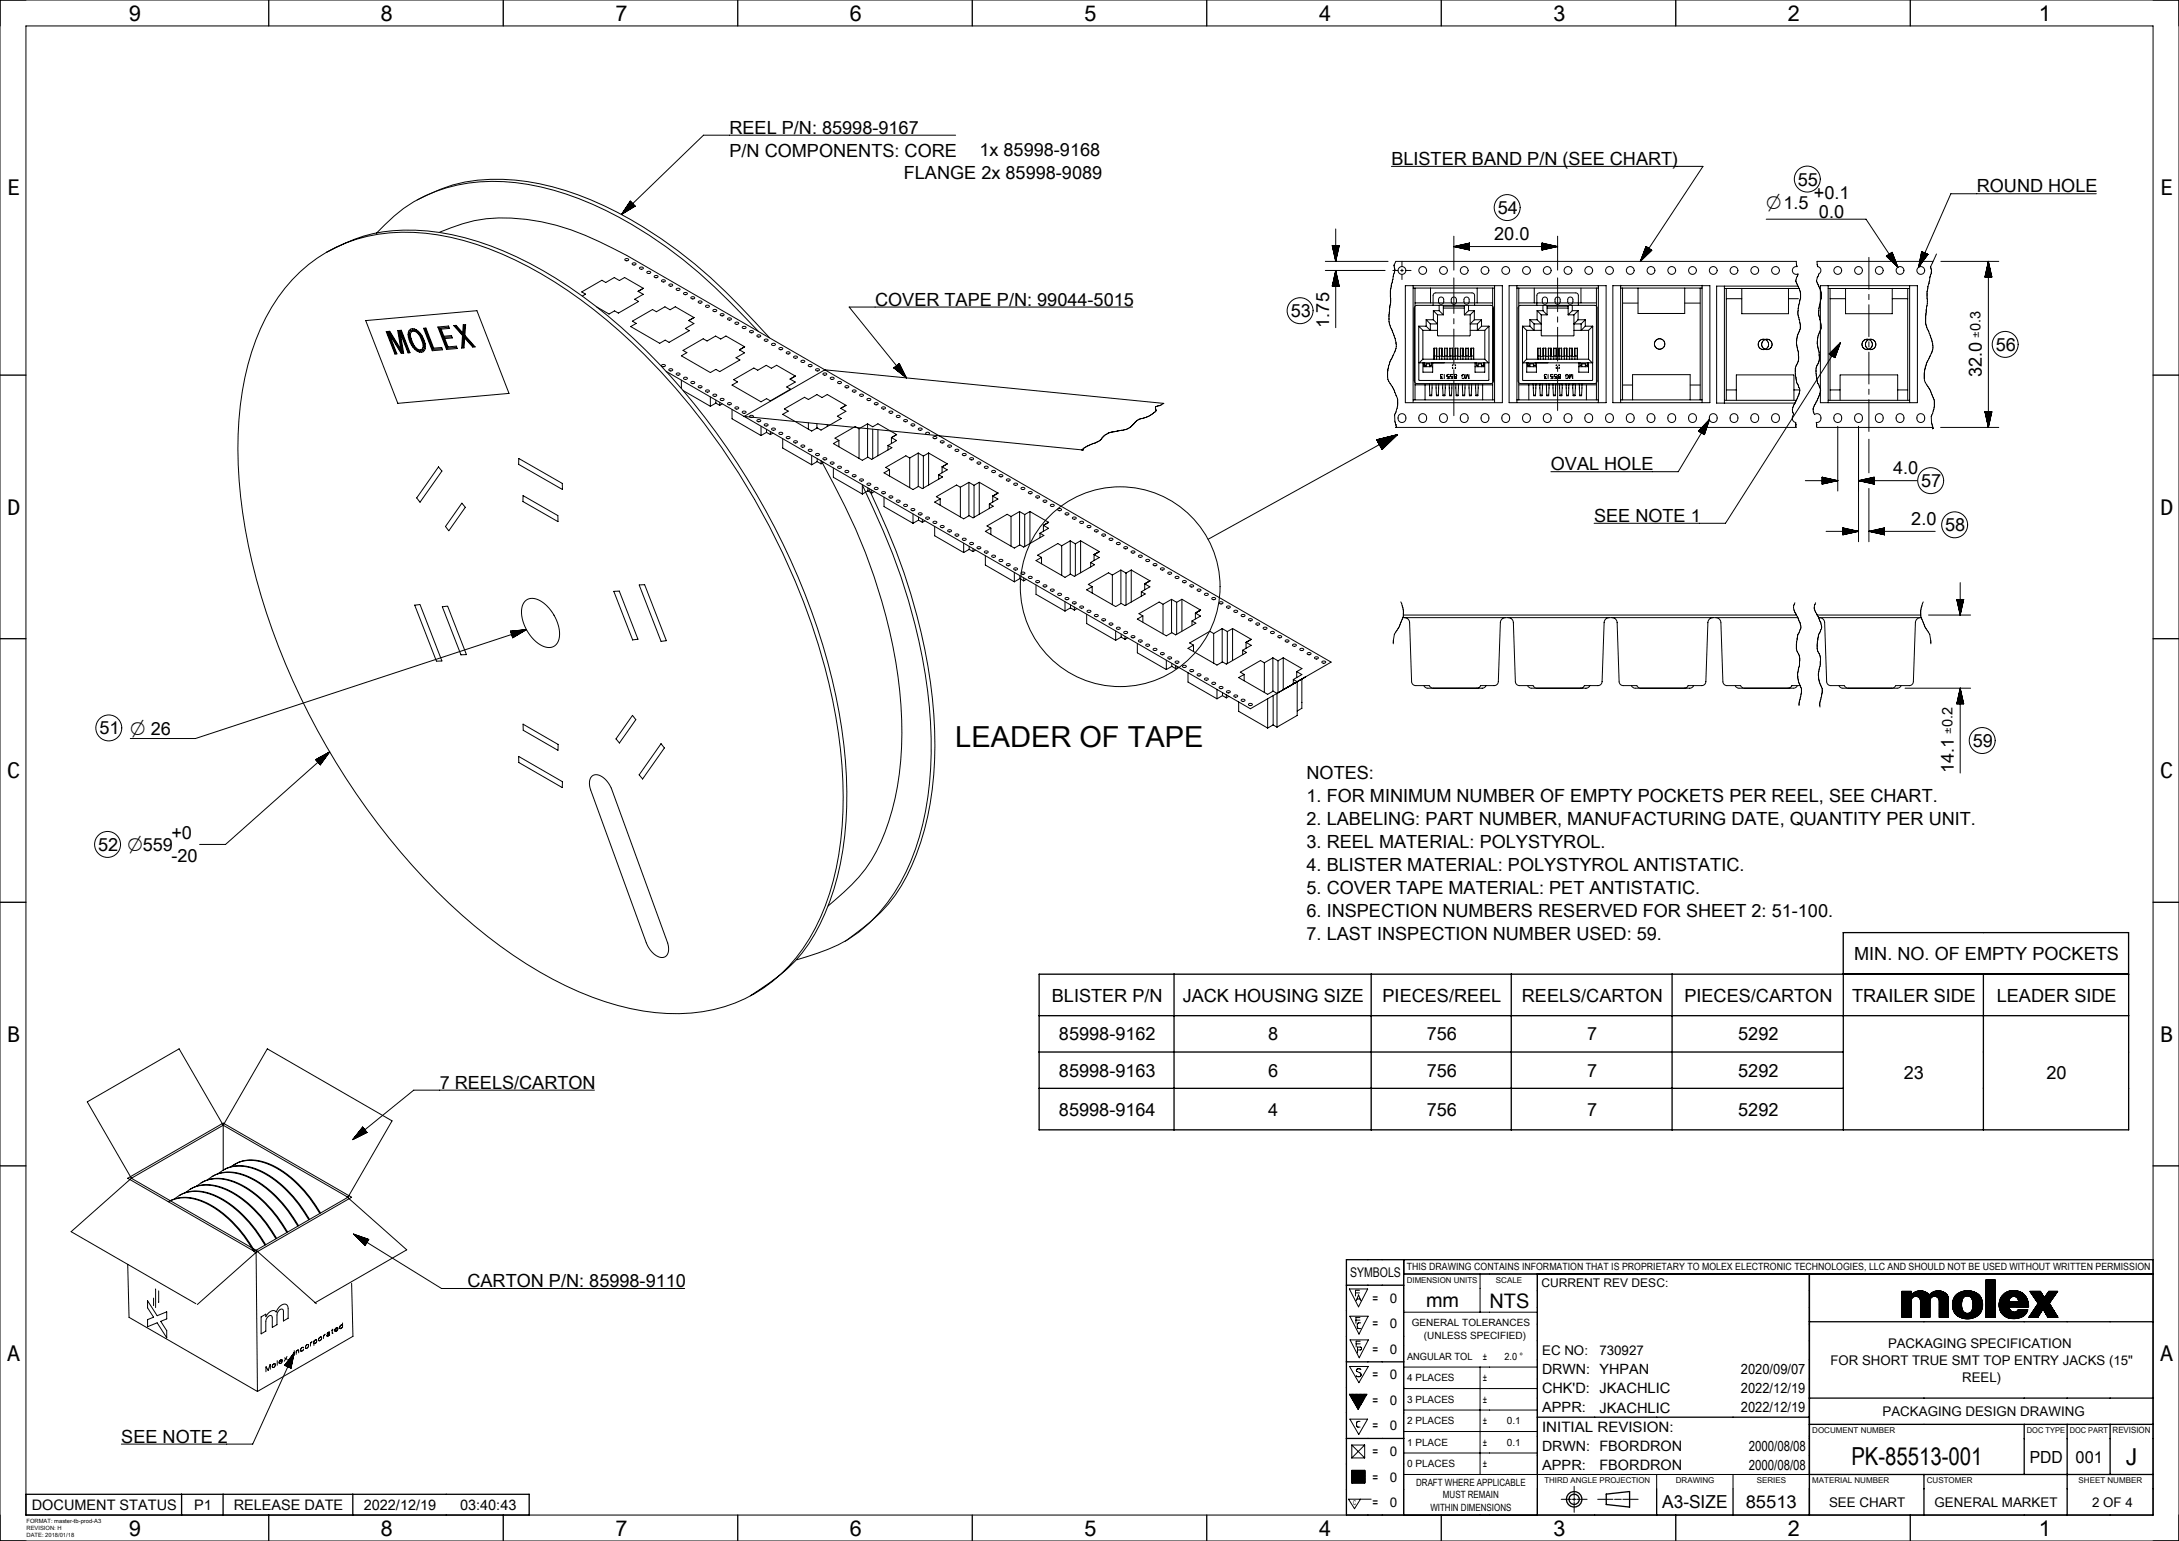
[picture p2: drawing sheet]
<svg xmlns="http://www.w3.org/2000/svg" width="420mm" height="297mm" viewBox="0 0 420 297" stroke-linecap="round" stroke-linejoin="round" font-family="sans-serif">
<defs><g id="words">
<text font-size="5.6" x="184.1" y="144">LEADER OF TAPE</text>
<text font-size="4.8" x="356.9" y="282.3">PK-85513-001</text>
<text font-size="4.5" x="409.8" y="282.3">J</text>
<g font-size="4.2">
<text x="24.8" y="4">9</text>
<text x="73.3" y="4">8</text>
<text x="118.5" y="4">7</text>
<text x="163.7" y="4">6</text>
<text x="208.9" y="4">5</text>
<text x="254.1" y="4">4</text>
<text x="299.3" y="4">3</text>
<text x="344.5" y="4">2</text>
<text x="393" y="4">1</text>
<text x="1.4" y="37.7">E</text>
<text x="416.4" y="37.7">E</text>
<text x="1.4" y="99.2">D</text>
<text x="416.4" y="99.2">D</text>
<text x="1.4" y="150">C</text>
<text x="416.4" y="150">C</text>
<text x="1.4" y="200.8">B</text>
<text x="416.4" y="200.8">B</text>
<text x="1.4" y="262.4">A</text>
<text x="416.4" y="262.4">A</text>
<text x="24.8" y="296">9</text>
<text x="73.3" y="296">8</text>
<text x="118.5" y="296">7</text>
<text x="163.7" y="296">6</text>
<text x="208.9" y="296">5</text>
<text x="254.1" y="296">4</text>
<text x="299.3" y="296">3</text>
<text x="344.5" y="296">2</text>
<text x="393" y="296">1</text>
</g>
<g font-size="3.9">
<text x="274.9" y="252">mm</text>
<text x="287.1" y="252">NTS</text>
</g>
<text font-size="3.8" x="340.4" y="40.2">⌀1.5</text>
<g font-size="3.5">
<text x="140.6" y="25.8">REEL P/N: 85998-9167</text>
<text x="188.8" y="30">1x 85998-9168</text>
<text x="140.6" y="30.2">P/N COMPONENTS: CORE</text>
<text x="174.2" y="34.4">FLANGE 2x 85998-9089</text>
<text x="268.2" y="31.8">BLISTER BAND P/N (SEE CHART)</text>
<text x="346.5" y="35.8">55</text>
<text x="288.7" y="41.3">54</text>
<text x="349.6" y="38.4">+0.1</text>
<text x="350.6" y="42">0.0</text>
<text x="381" y="37.1">ROUND HOLE</text>
<text x="288" y="46.3">20.0</text>
<text x="168.7" y="58.9">COVER TAPE P/N: 99044-5015</text>
<text x="248.8" y="61.1">53</text>
<text x="256.2" y="63.2" transform="rotate(-90 256.2 63.2)">1.75</text>
<text x="384.7" y="67.6">56</text>
<text x="382" y="72.6" transform="rotate(-90 382 72.6)">32.0</text>
<text x="298.9" y="90.7">OVAL HOLE</text>
<text x="364.9" y="91.4">4.0</text>
<text x="370.3" y="93.9">57</text>
<text x="307.3" y="100.6">SEE NOTE 1</text>
<text x="368.4" y="101.2">2.0</text>
<text x="374.9" y="102.4">58</text>
<text x="19.2" y="141.6">51 ⌀ 26</text>
<text x="380.2" y="144">59</text>
<text x="376.6" y="149" transform="rotate(-90 376.6 149)">14.1</text>
<text x="251.8" y="150">NOTES:</text>
<text x="251.8" y="154.5">1. FOR MINIMUM NUMBER OF EMPTY POCKETS PER REEL, SEE CHART.</text>
<text x="33" y="161.7">+0</text>
<text x="251.8" y="158.9">2. LABELING: PART NUMBER, MANUFACTURING DATE, QUANTITY PER UNIT.</text>
<text x="18.9" y="164">52 ⌀559</text>
<text x="33" y="166.1">-20</text>
<text x="251.8" y="163.4">3. REEL MATERIAL: POLYSTYROL.</text>
<text x="251.8" y="167.8">4. BLISTER MATERIAL: POLYSTYROL ANTISTATIC.</text>
<text x="251.8" y="172.2">5. COVER TAPE MATERIAL: PET ANTISTATIC.</text>
<text x="251.8" y="176.7">6. INSPECTION NUMBERS RESERVED FOR SHEET 2: 51-100.</text>
<text x="251.8" y="181.1">7. LAST INSPECTION NUMBER USED: 59.</text>
<text x="357.4" y="185">MIN. NO. OF EMPTY POCKETS</text>
<text x="202.7" y="193">BLISTER P/N</text>
<text x="228" y="193">JACK HOUSING SIZE</text>
<text x="266.5" y="193">PIECES/REEL</text>
<text x="293.3" y="193">REELS/CARTON</text>
<text x="324.7" y="193">PIECES/CARTON</text>
<text x="357" y="193">TRAILER SIDE</text>
<text x="384.9" y="193">LEADER SIDE</text>
<text x="204.1" y="200.5">85998-9162</text>
<text x="244.5" y="200.5">8</text>
<text x="275" y="200.5">756</text>
<text x="306" y="200.5">7</text>
<text x="335" y="200.5">5292</text>
<text x="84.7" y="209.9">7 REELS/CARTON</text>
<text x="204.1" y="207.5">85998-9163</text>
<text x="244.5" y="207.5">6</text>
<text x="275" y="207.5">756</text>
<text x="306" y="207.5">7</text>
<text x="335" y="207.5">5292</text>
<text x="367" y="208">23</text>
<text x="394.5" y="208">20</text>
<text x="204.1" y="215">85998-9164</text>
<text x="244.5" y="215">4</text>
<text x="275" y="215">756</text>
<text x="306" y="215">7</text>
<text x="335" y="215">5292</text>
<text x="90.1" y="248.1">CARTON P/N: 85998-9110</text>
<text x="23.4" y="278.1">SEE NOTE 2</text>
<text x="320.4" y="290.6">A3-SIZE</text>
</g>
<text font-size="3.4" x="336.5" y="290.6">85513</text>
<g font-size="3.2">
<text x="391.2" y="281.9">PDD</text>
<text x="400.1" y="281.9">001</text>
</g>
<g font-size="2.8">
<text x="297.2" y="268.6">CHK'D: JKACHLIC</text>
<text x="297.2" y="275.9">INITIAL REVISION:</text>
<text x="308.3" y="272.2">JKACHLIC</text>
<text x="308.3" y="283.3">FBORDRON</text>
<text x="6.1" y="291">DOCUMENT STATUS</text>
<text x="37.4" y="291">P1</text>
<text x="45" y="291">RELEASE DATE</text>
<text x="70.1" y="291">2022/12/19</text>
<text x="88.7" y="291">03:40:43</text>
</g>
<g font-size="2.7">
<text x="297.2" y="264.9">DRWN: YHPAN</text>
<text x="335.6" y="264.9">2020/09/07</text>
<text x="335.6" y="268.5">2022/12/19</text>
<text x="297.2" y="272.2">APPR:</text>
<text x="335.6" y="272.2">2022/12/19</text>
<text x="297.2" y="279.6">DRWN: FBORDRON</text>
<text x="337.1" y="279.6">2000/08/08</text>
<text x="297.2" y="283.3">APPR:</text>
<text x="337.1" y="283.3">2000/08/08</text>
</g>
<g font-size="2.6">
<text x="260.3" y="246.2">SYMBOLS</text>
<text x="264.6" y="251.1">=</text>
<text x="267.9" y="251.1">0</text>
<text x="264.6" y="256">=</text>
<text x="267.9" y="256">0</text>
<text x="264.6" y="260.9">=</text>
<text x="267.9" y="260.9">0</text>
<text x="297.2" y="261.2">EC NO:</text>
<text x="308.3" y="261.2">730927</text>
<text x="352.8" y="263">FOR SHORT TRUE SMT TOP ENTRY JACKS (15&quot;</text>
<text x="363.9" y="259.8">PACKAGING SPECIFICATION</text>
<text x="264.6" y="265.8">=</text>
<text x="267.9" y="265.9">0</text>
<text x="378.2" y="266.3">REEL)</text>
<text x="264.6" y="270.8">=</text>
<text x="264.6" y="275.7">=</text>
<text x="267.9" y="270.8">0</text>
<text x="267.9" y="275.7">0</text>
<text x="362.8" y="272.9">PACKAGING DESIGN DRAWING</text>
<text x="264.6" y="280.6">=</text>
<text x="267.9" y="280.6">0</text>
<text x="264.6" y="285.5">=</text>
<text x="267.9" y="285.5">0</text>
<text x="264.6" y="290.5">=</text>
<text x="267.9" y="290.5">0</text>
<text x="352.5" y="290.4">SEE CHART</text>
<text x="372.9" y="290.4">GENERAL MARKET</text>
<text x="403.3" y="290.4">2 OF 4</text>
</g>
<g font-size="2.5">
<text x="381.8" y="65.1" transform="rotate(-90 381.8 65.1)">±0.3</text>
<text x="376.3" y="141.4" transform="rotate(-90 376.3 141.4)">±0.2</text>
</g>
<text font-size="2.3" x="297.1" y="248.1">CURRENT REV DESC:</text>
<g font-size="1.9">
<text x="271.2" y="244.9">THIS DRAWING CONTAINS INFORMATION THAT IS PROPRIETARY TO MOLEX ELECTRONIC TECHNOLOGIES, LLC AND SHOULD NOT BE USED WITHOUT WRITTEN PERMISSION</text>
<text x="272.1" y="255.6">GENERAL TOLERANCES</text>
<text x="271.2" y="262.1">ANGULAR TOL</text>
<text x="274.5" y="258">(UNLESS SPECIFIED)</text>
<text x="285.8" y="262.1">±</text>
<text x="290" y="262.1">2.0 °</text>
<text x="271.2" y="266.3">4 PLACES</text>
<text x="285.8" y="266.2">±</text>
<text x="271.2" y="270.4">3 PLACES</text>
<text x="271.2" y="274.5">2 PLACES</text>
<text x="285.8" y="270.4">±</text>
<text x="285.8" y="274.5">±</text>
<text x="290.5" y="274.5">0.1</text>
<text x="271.2" y="278.7">1 PLACE</text>
<text x="285.8" y="278.7">±</text>
<text x="290.5" y="278.7">0.1</text>
<text x="271.3" y="282.8">0 PLACES</text>
<text x="273" y="286.3">DRAFT WHERE APPLICABLE</text>
<text x="285.8" y="282.8">±</text>
<text x="275.7" y="291.2">WITHIN DIMENSIONS</text>
<text x="278.1" y="288.8">MUST REMAIN</text>
</g>
<text font-size="1.7" x="407.2" y="276.2">REVISION</text>
<g font-size="1.5">
<text x="271.1" y="247.2">DIMENSION UNITS</text>
<text x="288.3" y="247.2">SCALE</text>
<text x="349.3" y="276.2">DOCUMENT NUMBER</text>
<text x="390.7" y="276.2">DOC TYPE</text>
<text x="399" y="276.2">DOC PART</text>
<text x="297.7" y="285.9">THIRD ANGLE PROJECTION</text>
<text x="323" y="285.9">DRAWING</text>
<text x="338.6" y="285.9">SERIES</text>
<text x="349.3" y="285.8">MATERIAL NUMBER</text>
<text x="371.4" y="285.9">CUSTOMER</text>
<text x="400.7" y="285.9">SHEET NUMBER</text>
</g>
<text font-size="1.3" x="260.8" y="290.1">C</text>
<g font-size="1.1">
<text x="5.1" y="293.5">FORMAT: master-tb-prod-A3</text>
<text x="5.1" y="294.9">REVISION: H</text>
<text x="5.1" y="296.3">DATE: 2018/01/18</text>
</g>
</g></defs>
<g fill="none" stroke="#000" stroke-width=".19">
<path d="M0 0h420v297h-420zM5 5h410v287h-410zM80.4 38.5a32.6 32.6 0 0 1 23.5-3.1 68.2 68.2 0 0 1 26.8 12.9 125.2 125.2 0 0 1 17.6 16.8M120.8 39.8l.9-.8-1 1M121.5 38.8l.9 .9M121.5 38.8l-1.7 2.5M121.5 38.8h.1M121.5 38.8l-.2 .2M121.6 38.9l-.4 .3M121.6 38.9l-.5 .5M121.6 38.9l-.6 .7M121.7 39l-1.1 1.2"/>
<path d="M121.8 39.1l-1.4 1.3M121.9 39.2l-1.9 1.7M121.9 39.2l-2 1.9M122 39.3l-2 1.9M122 39.3l-1.8 1.8M122 39.4l-1.6 1.6M122.2 39.5l-1.2 1.1M122.2 39.5l-1 1M122.2 39.5l-.8 .9M122.3 39.6l-.7 .6M122.3 39.6l-.5 .5M122.3 39.7l-.3 .3"/>
<path d="M122.4 39.7l-.2 .2M122.4 39.7h.1M122.4 39.7l-2.6 1.6M184.2 26.1h-48.6l-15.8 15.2M268.2 32.1h60l-12 18.3M404.1 37.3h-28.1l-6.2 14.2M57.8 52.4a29.8 29.8 0 0 1 24.3-7.4 58.9 58.9 0 0 1 24.8 9.3 114.8 114.8 0 0 1 32.3 32 131.4 131.4 0 0 1 22.4 55.1 71 71 0 0 1-1.7 30.8 33.2 33.2 0 0 1-14.5 19.3 32 32 0 0 1-21.4 3.4 63.3 63.3 0 0 1-25.1-10.8 121.9 121.9 0 0 1-34.1-37.1 127.7 127.7 0 0 1-18.4-51.3 68 68 0 0 1 2.1-27.8 35.7 35.7 0 0 1 9.3-15.5zM63 48.6a30.4 30.4 0 0 1 19.4-4.1 58.1 58.1 0 0 1 24.7 9.1 115.8 115.8 0 0 1 33 32.7 132.8 132.8 0 0 1 22.1 54.1 71.8 71.8 0 0 1-1.5 31 33.8 33.8 0 0 1-9 15.4 58.4 58.4 0 0 1-7.1 5.1M72.6 44.9a29.1 29.1 0 0 1 24.5-9.9 55.4 55.4 0 0 1 24.6 8.2 94.5 94.5 0 0 1 21.7 17.8l2.8 2.9M84.7 44.8a29.9 29.9 0 0 1 19.7-2.1 59 59 0 0 1 16.4 6.5l135.8 78.4-15.6 9-112.6-65M112.2 57.1l.7-.4-.8-.4 3.9-2.3 .8 .4 1.6-.9 1 .6 1-.6 3.6 2.1-1 .6 1 .5-1.7 1 .8 .4-3.9 2.2-.7-.4-1.1 .6-2.4-1.3M120.3 40.6l1.5-1.5-1.6 1.7"/>
<path d="M120.5 49.9l.4-.1 .3 .3-.5 .2-.2-.2zM120.8 40.7l1.3-1.3-1.5 1.4M121.9 50.8l.4-.1 .3 .2-.5 .2-.2-.2zM123.3 51.6l.4-.1 .3 .2-.5 .2-.2-.1zM124.7 52.4l.5-.1 .2 .2-.5 .2-.2-.1zM126.1 53.2l.5-.1 .2 .2-.5 .2-.2-.1zM127.6 54l.4-.1 .2 .3-.4 .1-.3-.1zM129 54.8l.4-.1 .3 .3-.5 .2-.3-.2zM130.4 55.7l.4-.1 .3 .2-.5 .2-.2-.2zM131.8 56.5l.4-.1 .3 .2-.5 .2-.2-.1zM133.2 57.3l.5-.1 .2 .2-.5 .2-.2-.1zM134.6 58.1l.5-.1 .2 .2-.5 .2-.2-.1z"/>
<path d="M136 58.9l.5-.1 .2 .3-.5 .1-.2-.1zM137.5 59.7l.4-.1 .2 .3-.4 .2-.3-.2zM218.3 59.2h-54.6l11 13.6M255.5 50.4h12M255.5 52.1h11.5M256.8 55.1h1.3M256.8 47.4h1.3M256.8 47.4l.7 3M256.8 47.4h.1M256.8 55.1h.1M256.8 47.4v.2M256.8 54.9v.2"/>
<path d="M256.9 47.4v.5M256.9 54.6v.5M256.9 47.4v.7M256.9 54.4v.7M257 47.4v.9M257 54.2v.9M257.1 47.4v1.1M257.1 54v1.1M257.1 47.4v1.4M257.1 53.7v1.4M257.2 47.4v1.6M257.2 53.5v1.6"/>
<path d="M257.2 47.4v1.8M257.2 53.3v1.8M257.3 47.4v2.1M257.3 53v2.1M257.3 47.4v2.3M257.3 52.8v2.3M257.4 47.4v2.5M257.4 52.6v2.5M257.4 47.4v2.7M257.4 52.4v2.7M257.5 44.1v6.3M257.5 52.1v11.1"/>
<path d="M257.5 52.1l-.7 3M257.5 52.1l.6 3M257.5 47.4v2.7M257.5 52.4v2.7M257.6 47.4v2.5M257.6 52.6v2.5M257.6 47.4v2.3M257.6 52.8v2.3M257.7 47.4v2.1M257.7 53v2.1M257.7 47.4v1.8M257.7 53.3v1.8"/>
<path d="M257.8 47.4v1.6M257.8 53.5v1.6M257.8 47.4v1.4M257.8 53.7v1.4M257.9 47.4v1.1M257.9 54v1.1M257.9 47.4v.9M257.9 54.2v.9M258 47.4v.7M258 54.4v.7M258 47.4v.5M258 54.6v.5"/>
<path d="M258.1 47.4v.2M258.1 54.9v.2M258.1 47.4h.1M258.1 55.1h.1M258.1 47.4l-.6 3M268.5 52.1h1M270 52.1h.5M270.2 50.4v1M270.2 51.9v.5M270.2 52.9v1M270.9 55.1h18.7v22.5h-18.7zM271 52.1h1"/>
<path d="M272.4 55.1v22.5M272.4 55.5h15.7M272.7 55.5v21.6M272.7 58.4h15M272.8 59l.3-.2h14.2l.4 .2 .1 .3v14.1l-.1 .4-.4 .1h-14.2l-.3-.1-.2-.4v-14.1zM275.7 55.5v2.9M276.2 58.8v-1.9l.4-.4 7.1-.1 .3 .2 .2 .2v2M276.3 59.9h1.1M276.3 59.9v1.7M276.3 59.9l.8 .8M277.4 58.8v1.1M277.4 59.9l.8 .8"/>
<path d="M277.4 57.4l.5-.1 .3 .2 .1 .8-.3 .3h-.4l-.3-.2v-.7zM278.2 58.8v1.9M278.2 59.4h4.1M278.2 59h4.1M279.9 57.4l.4-.1 .4 .2v.8l-.3 .3h-.3l-.3-.2-.1-.7zM280.2 53.6v6.8M280.2 45.5v6.6M280.2 47.5h20M280.2 47.5l3 .7M280.5 47.5h2.7M280.5 47.6h2.7M280.7 47.4h2.5"/>
<path d="M280.7 47.6h2.5M280.9 47.4h2.3M280.9 47.7h2.3M281.1 47.3h2.1M281.1 47.7h2.1M281.4 47.3h1.8M281.4 47.8h1.8M281.6 47.2h1.6M281.6 47.8h1.6M281.8 47.2h1.4M281.8 47.9h1.4M282.1 47.1h1.1"/>
<path d="M282.1 47.9h1.1M282.3 58.8v1.9M282.3 47.1h.9M282.3 48h.9M282.3 57.4l.5-.1 .3 .2 .1 .8-.3 .3h-.4l-.3-.2v-.7zM282.5 47h.7M282.5 48h.7M282.7 47h.5M282.7 48.1h.5M283 46.9h.2M283 48.1h.2M283.1 59.9h1.1"/>
<path d="M283.1 58.8v1.1M283.1 59.9l-.8 .8M283.2 46.9h.1M283.2 48.2h.1M283.2 46.9v1.3M283.2 46.9l-3 .6M284.2 59.9v1.7M284.2 59.9l-.8 .8M284.7 55.5v2.9M287.7 55.5v21.6M288.1 55.1v22.5M290.9 55.1h18.7v22.5h-18.7z"/>
<path d="M292.4 55.5h15.7M292.4 55.1v22.5M292.7 58.4h15M292.7 55.5v21.6M292.8 59l.3-.2h14.2l.4 .2 .1 .3v14.1l-.1 .4-.4 .1h-14.2l-.3-.1-.2-.4v-14.1zM295.7 55.5v2.9M296.2 58.8v-1.9l.4-.4 7.1-.1 .3 .2 .2 .2v2M296.3 59.9h1.1M296.3 59.9v1.7M296.3 59.9l.8 .8M297.2 47.4h2.3M297.2 46.9l3 .6"/>
<path d="M297.2 46.9v1.3M297.2 46.9h.1M297.2 46.9h.3M297.2 47h.5M297.2 47h.7M297.2 47.1h1M297.2 47.1h1.2M297.2 47.2h1.4M297.2 47.2h1.7M297.2 47.3h1.9M297.2 47.3h2.1M297.2 47.4h2.6"/>
<path d="M297.2 47.5h2.8M297.2 48.2h.1M297.2 48.1h.3M297.2 48.1h.5M297.2 48h.7M297.2 48h1M297.2 47.9h1.2M297.2 47.9h1.4M297.2 47.8h1.7M297.2 47.8h1.9M297.2 47.7h2.1M297.2 47.7h2.3"/>
<path d="M297.2 47.6h2.6M297.2 47.6h2.8M297.4 58.8v1.1M297.4 59.9l.8 .8M297.4 57.4l.5-.1 .3 .2 .1 .8-.3 .3h-.4l-.3-.2v-.7zM298.2 59.4h4.1M298.2 59h4.1M298.2 58.8v1.9M299.9 57.4l.4-.1 .4 .2v.8l-.3 .3h-.3l-.3-.2-.1-.7zM300.2 53.6v6.5M300.2 45.5v6.6M300.2 47.5l-3 .7"/>
<path d="M302.3 58.8v1.9M302.3 57.4l.5-.1 .3 .2 .1 .8-.3 .3h-.4l-.3-.2v-.7zM303.1 59.9h1.1M303.1 58.8v1.1M303.1 59.9l-.8 .8M304.2 59.9v1.7M304.2 59.9l-.8 .8M304.7 55.5v2.9M307.7 55.5v21.6M308.1 55.1v22.5M310.9 55.1h18.7v22.5h-18.7zM312.4 55.5h15.7"/>
<path d="M312.4 55v22.5M312.7 58.4h3M312.7 55.5v21.6M315.7 55.5v4.9h9v-4.9M317.3 47.5l1.1 .7M317.3 47.5l-1.1 2.9M317.3 47.5h.1M317.3 47.5l-.1 .2M317.4 47.6l-.3 .4M317.4 47.6l-.4 .6M317.4 47.6l-.5 .8M317.5 47.6l-.7 1"/>
<path d="M317.5 47.7l-.7 1.1M317.6 47.7l-.9 1.4M317.6 47.7l-1 1.6M317.6 47.8l-1.1 1.7M317.7 47.8l-1.3 1.9M317.7 47.8l-1.4 2.1M317.8 47.8l-1.6 2.4M317.9 47.9l-1.6 2.3M317.9 47.9l-1.4 2.2M317.9 48l-1.2 1.9M318 48l-1.2 1.7M318 48l-1 1.6"/>
<path d="M318.1 48l-.9 1.4M318.1 48.1l-.8 1.1M318.2 48.1l-.7 1M318.2 48.1l-.5 .8M318.2 48.2l-.3 .5M318.3 48.2l-.3 .4M318.3 48.2l-.1 .2M318.4 48.2v.1M318.4 48.2l-2.2 2.2M324.7 58.4h3M327.7 55.5v21.6M328.1 55v22.5"/>
<path d="M332.4 55.6h14.4M332.4 55.1v22.6M332.7 55.6v21.6M332.7 57.6h3M335.7 55.6v4.9h9v-4.9M340.4 42.2h19.3l6.1 9.3M344.7 57.6h1.9M346.2 50.4l.2 1-.6 .1-.3 .6 .3 .7h.8l-.3 .7a2.58 2.58 0 0 0 .5 2.2l.3 .9v.9a7.6 7.6 0 0 0-.1 5.1v.8a5.4 5.4 0 0 0-.4 4.6 3.9 3.9 0 0 1-.5 2.8v1.4a5.6 5.6 0 0 0 .8 2.7l-.2 1.2-.7 1.6M346.3 50.4h-77.3l-.3 .7a2.59 2.59 0 0 1-.2 2.2l-.3 1.9a4.4 4.4 0 0 0-.1 2.3l-.4 3.1v1.4l.4 1.2 .5 1.2a4.1 4.1 0 0 1-.2 4.4l-.6 1.2a5.2 5.2 0 0 0-.1 3.5 8 8 0 0 1 1.4 2.7 4 4 0 0 1-.2 3.5 4.2 4.2 0 0 0 .2 2.4l.1 .2-.2 .1h77.2v-.5a.46 .46 0 0 0-.4-.6l-.3-.6 .2-.7a2.35 2.35 0 0 1 .3-2.3M346.6 55.1h-15.7v22.6h15.1M350.3 51.4a.75 .75 0 0 1 .7 .6 .75 .75 0 0 1-.4 .8M350.5 52.9l-.2 .6a2.58 2.58 0 0 0 .5 2.2l.3 .9v.9a7.6 7.6 0 0 0-.1 5.1v.8a5.4 5.4 0 0 0-.4 4.6 3.9 3.9 0 0 1-.5 2.8v1.4a5.6 5.6 0 0 0 .8 2.7l-.2 1.2-.8 1.8a1.52 1.52 0 0 0-.1 2l.7-.1 .5 .5-.2 .8-.3 .3h-.4l.1 1h22.4"/>
<path d="M350.6 52.8l-.1 .1M350.9 55.1h18.7v22.5h-18.7zM352.4 55.1v22.5M352.4 55.6h15.7M352.7 57.6h3M352.7 55.6v21.6M355.7 55.6v4.9h9v-4.9M360.2 49.6v6.1M360.2 56.7v1M360.2 58.7v6.2M363.6 49.4l2.2 2.1M363.6 49.4h.1"/>
<path d="M363.6 49.3l.2 .2M363.7 49.3l.3 .4M363.7 49.3l.4 .6M363.8 49.3l.5 .7M363.8 49.2l.7 1M363.9 49.2l.7 1.2M363.9 49.2l.9 1.3M363.9 49.1l1.1 1.6M364.1 49.1l1.4 2.1M364.1 49l1.5 2.3M364.2 49l1.5 2.3M364.2 48.9l1.4 2.2"/>
<path d="M364.3 48.9l1.3 1.9M364.3 48.9l1.2 1.7M364.4 48.9l1 1.5M364.4 48.8l.9 1.4M364.5 48.8l.7 1.2M364.5 48.8l.6 1M364.5 48.7l.6 .8M364.6 48.7l.4 .6M364.6 48.7l.3 .4M364.7 48.7l.1 .2M364.7 48.6v.1M364.7 48.6l1.1 2.9"/>
<path d="M364.7 48.6l-1.1 .8M364.7 57.6h3M365.1 50.9l-1.1-1.8 1.3 1.9M367.7 55.6v21.6M368.1 55.1v22.5M370.2 49.7l.4-1.1-.5 1.3M370.4 48.5l1.2 .5M370.4 48.5l-.6 3M370.4 48.5h.1M370.4 48.5l-.1 .2M370.5 48.5l-.2 .5M370.5 48.6l-.2 .6"/>
<path d="M370.6 48.6l-.4 .8M370.7 48.6l-.6 1.5M370.8 48.7l-.8 1.7M370.8 48.7l-.8 1.9M370.9 48.7l-1 2.1M370.9 48.7l-1 2.4M371 48.7l-1.2 2.6M371.1 48.8l-1.2 2.5M371.1 48.8l-1 2.3M371.1 48.8l-.9 2.1M371.2 48.8l-.8 2M371.2 48.9l-.7 1.7"/>
<path d="M371.3 48.9l-.7 1.5M371.3 48.9l-.5 1.3M371.4 48.9l-.5 1.1M371.4 48.9l-.4 .9M371.5 49l-.3 .6M371.5 49l-.2 .4M371.6 49l-.1 .2M371.6 49v.1M371.6 49l-1.8 2.5M372.6 50.4h-22.4l.2 1M373.3 49l-1.2 2.4a2.59 2.59 0 0 1-.1 2.1l-.6 2.7 .1 2.3-.3 2.4v1.3l.9 2.7a3.8 3.8 0 0 1-.3 4.1l-.5 1.3a5.3 5.3 0 0 0-.2 3.4l.9 1.4 .5 1.3a4.1 4.1 0 0 1-.1 3.6 3.7 3.7 0 0 0 .1 2.1l.1 .4-.1 .1M374.1 50.4h11.2"/>
<path d="M382.6 53.4h1.3M382.6 53.4h.1M382.6 53.1v.3M382.7 52.9v.5M382.7 52.7v.7M382.8 52.4v1M382.9 52.2v1.2M382.9 52v1.4M383 51.8v1.6M383 51.5v1.9M383.1 51.3v2.1M383.1 51.1v2.3"/>
<path d="M383.2 50.8v2.6M383.2 50.6v2.8M383.3 50.4v32M383.3 50.4l-.7 3M383.3 50.4l.6 3M383.3 50.6v2.8M383.4 50.8v2.6M383.4 51.1v2.3M383.5 51.3v2.1M383.5 51.5v1.9M383.6 51.8v1.6M383.6 52v1.4"/>
<path d="M383.7 52.2v1.2M383.7 52.4v1M383.8 52.7v.7M383.8 52.9v.5M383.9 53.1v.3M383.9 53.4h.1M70.5 61.8l21.4-1.9 6.2 15.9-21.4 1.9zM74.4 63.9h.7l2.2 3.4-.6-3.6h.7l1.6 4.3h-.4l-1.5-3.9 .7 4h-.5l-2.3-3.8 1.5 3.9h-.4zM74.6 64.1l.5-.1 2.2 3.7 .2-.1-.7-3.7 .5-.1 1.5 4h-.1l-1.5-3.8h-.2l.6 3.9h-.2l-2.3-3.7h-.3l1.5 3.8h-.1zM78.9 63.7a1.12 1.12 0 0 1 1.8 .2 4.3 4.3 0 0 1 1.3 3.3 1.07 1.07 0 0 1-1 .7 1.07 1.07 0 0 1-1-.5 4.3 4.3 0 0 1-1.3-3.4zM79 64.3v.7l.5 1.4 .5 .7M79.1 63.8a1.48 1.48 0 0 1 2 .8 3.9 3.9 0 0 1 .7 2.5l-.3 .4a1.48 1.48 0 0 1-1.9-.9 4 4 0 0 1-.7-2.4z"/>
<path d="M79.3 63.9a1.11 1.11 0 0 1 1.5 .7 4.2 4.2 0 0 1 .7 2.4l-.1 .3a1.11 1.11 0 0 1-1.5-.6 4.3 4.3 0 0 1-.8-2.4zM80.6 64.2l.5 .6 .6 1.4v.7M83.6 67.1l-1.5-3.9-.5 .1 1.7 4.3 2-.2-.2-.4-1.7 .1-1.4-3.7h-.2l1.6 4 1.7-.2M84.4 63l2.1-.2 .1 .5-1.6 .1 .6 1.4 1.4-.1 .2 .4-1.5 .2 .7 1.6 1.6-.2 .1 .5-2 .2zM84.8 63.3l1.4 3.7M86.5 63.1l-1.9 .1 1.5 3.9 1.9-.2M87 64.9l-1.5 .1M87.5 62.7h.4l3.7 4.2h-.5zM87.8 62.9h.1l3.4 3.8h-.2zM89.3 62.6l.5-.1-.4 4.6h-.4zM89.4 62.8l.2-.1-.3 4.2h-.2zM121.9 61.9l3.9-2.2 .7 .4 1.7-1 1 .6 1-.6 3.6 2.1-1 .6 1 .6-1.7 .9 .7 .4-3.8 2.3-.8-.4-1 .6-5.6-3.3 1-.6z"/>
<path d="M127.5 70.4l.5-.1 .2 .2-.4 .2-.3-.2zM129 71.2l.4-.1 .3 .2-.5 .2-.3-.1zM130.4 72l.4-.1 .3 .2-.5 .2-.2-.1zM131.3 73.3v1.6M131.7 67.5l3.8-2.2 .8 .4 1.6-.9 1 .5 1-.5 3.6 2-1 .6 1 .6-1.6 .9 .7 .5-3.9 2.2-.7-.4-1.1 .6-5.6-3.2 1.1-.6zM131.7 75.3l5.2 3M131.8 72.8l.4-.1 .3 .2-.5 .2-.2-.1zM133.2 73.6l.4-.1 .3 .2-.5 .2-.2-.1zM134.6 74.4l.5-.1 .2 .3-.5 .1-.2-.1zM136 75.3l.5-.1 .2 .2-.5 .2-.2-.2zM136.9 76.5v1.8M137.5 76.1l.4-.1 .2 .2-.4 .2-.3-.1z"/>
<path d="M138 77.7l.7 .4M138 77.1v.6M138 77.7l-1.1 .6M138.7 77.5v.6M138.9 60.6l.4-.1 .3 .2-.5 .2-.3-.2zM138.9 76.9l.4-.1 .3 .2-.5 .2-.3-.1zM139.2 77.8l-.5 .3M140.3 61.4l.4-.1 .3 .2-.5 .2-.2-.1zM140.3 77.7l.4-.1 .3 .2-.5 .2-.2-.1zM141.1 78.9v1.8l5.6 3.2M141.4 73.2l3.9-2.3 .7 .5 1.7-1 1 .6 1-.6 3.6 2.1-1 .6 1 .5-1.7 1 .8 .4-3.9 2.3-.8-.5-1 .6-5.6-3.2 1.1-.6zM141.7 62.2l.4-.1 .3 .2-.5 .2-.2-.1z"/>
<path d="M141.7 78.5l.4-.1 .3 .3-.5 .1-.2-.1zM143.1 63l.5-.1 .2 .2-.5 .2-.2-.1zM143.1 79.3l.4-.1 .3 .3-.5 .1-.2-.1zM144.5 63.8l.5-.1 .2 .2-.5 .2-.2-.1zM145.9 64.6l.5-.1 .2 .3-.5 .2-.2-.2zM147.3 65.5l.5-.1 .2 .2-.4 .2-.3-.2zM148.8 66.3l.4-.1 .3 .2-.5 .2-.3-.1zM150.2 67.1l.4-.1 .3 .2-.5 .2-.2-.1zM151.2 78.8l3.9-2.2 .7 .4 1.7-1 .9 .6 1.1-.6 3.6 2.1-1 .6 .9 .6-1.6 .9 .7 .5-3.8 2.2-.8-.4-1 .6-5.6-3.2 1-.7zM151.6 67.9l.4-.1 .3 .2-.5 .2-.2-.1zM153 68.7l.4-.1 .3 .2-.5 .2-.2-.1zM154.4 69.5l.5-.1 .2 .3-.5 .1-.2-.1z"/>
<path d="M155.8 70.4l.5-.1 .2 .2-.5 .2-.2-.2zM157.3 71.2l.4-.1 .2 .2-.4 .2-.3-.1zM158.7 72l.4-.1 .3 .2-.5 .2-.3-.1zM160.1 72.8l.4-.1 .3 .2-.5 .2-.2-.1zM161.5 73.6l.4-.1 .3 .2-.5 .2-.2-.1zM162.9 74.4l.5-.1 .2 .3-.5 .1-.2-.1zM164.3 75.3l.5-.1 .2 .2-.5 .2-.2-.2zM165.7 76.1l.5-.1 .2 .2-.5 .2-.2-.1zM167.2 76.9l.4-.1 .2 .2-.4 .2-.3-.1zM168.6 77.7l.4-.1 .3 .2-.5 .2-.3-.1zM170 78.5l.4-.1 .3 .3-.5 .1-.2-.1zM171.4 79.3l.4-.1 .3 .3-.5 .1-.2-.1z"/>
<path d="M172.3 70.9l2.4 1.9M172.3 70.9h.1M172.3 70.9l.2 .2M172.4 70.9l.3 .3M172.4 70.8l.5 .6M172.5 70.8l.6 .7M172.5 70.8l.7 .9M172.5 70.7l.9 1.1M172.6 70.7l1 1.3M172.6 70.7l1.2 1.4M172.7 70.6l1.3 1.6M172.7 70.6l1.5 1.8"/>
<path d="M172.7 70.6l1.6 1.9M172.8 70.5l1.7 2.2M172.9 70.5l1.7 2.1M172.9 70.4l1.6 2M172.9 70.4l1.5 1.8M173.1 70.3l1 1.3M173.1 70.3l.9 1.1M173.1 70.2l.8 1M173.2 70.2l.6 .7M173.3 70.1l.1 .2M173.3 70.1h.1M173.3 70.1l1.4 2.7"/>
<path d="M173.3 70.1l-1 .8M173.6 70.5l-.3-.4 .4 .6M174.2 71.8l-1.2-1.5 1.3 1.7M269.7 79.9l.6-.2 .5 .3 .2 .8-.3 .5-.6 .1-.5-.3-.1-.6zM272.4 77.1h15.7M272.7 74.2h15M273.5 62.9v10.4h13.3l.2-.1v-3.3h-13.5M273.5 62.9h1.4M273.5 62.9l.8 .8M273.7 79.9l.6-.2 .5 .3 .2 .8-.3 .5-.6 .1-.5-.3-.1-.6zM274.3 63.7h2.8M274.3 69.2h11.9"/>
<path d="M274.3 69.2l-.7 .7M274.3 63.7v5.5M274.3 69.9v1.8h1.8v-1.8M274.5 69.9v.8h1.6M274.5 69.9v.5h.4M274.7 74.2v2.9M274.9 70.7v-.6h.7v.6M274.9 61.6h1.4M274.9 61.6l.8 .8M274.9 61.6v1.3M275.5 73.9l.1 2.4h.4v-2.4M275.6 76.2h.4"/>
<path d="M275.7 62.4v1.3l-.8-.8M275.9 69.9v.5h-.3M276.3 61.6l.8 .8h-1.4M276.4 69.2v-2.1h.5v1.4l.3 .2 .2-.1v-1.5h.6v1.4l.2 .2 .2-.2v-1.4h.6v1.5l.2 .1 .2-.1v-1.5h.6v1.5l.2 .1 .3-.2v-1.4h.5v1.5l.2 .1 .3-.2v-1.4h.5v1.4l.3 .2 .2-.1v-1.5h.5v1.4l.3 .2 .2-.2v-1.4h.6v2.1M276.4 68.6h.5M276.4 67.1v2.1M276.8 73.9l.1 2.4h.3l.1-2.4M276.9 76.2h.3M276.9 67.1v2.1M277.1 60.7v3.9l.1 .1h6.1l.1-4M277.1 60.7h1.1M277.5 68.6h.4"/>
<path d="M277.5 67.1v2.1M277.7 79.9l.6-.2 .5 .3 .2 .8-.3 .5-.6 .1-.5-.3-.1-.6zM277.9 67.1v2.1M278.1 73.9v2.4h.4l.1-2.4M278.1 72.3a.26 .26 0 0 0-.4 0 .26 .26 0 0 0 .3 .4l-.3 .3h.4M278.1 76.2h.4M278.4 72.2v.8M278.5 68.6h.4M278.5 67.1v2.1M278.9 67.1v2.1M279.3 72.3a.26 .26 0 0 0-.4 0 .26 .26 0 0 0 .3 .4l.1-.1v.4h-.4M279.3 73.9l.1 2.4h.4v-2.4"/>
<path d="M279.4 76.2h.4M279.5 68.6h.4M279.5 67.1v2.1M279.9 67.1v2.1M280 70.8v.2h.1M280.1 72.3a.26 .26 0 0 0-.5 0 .26 .26 0 0 0 .3 .4l.2-.1-.1 .4h-.4M280.1 70.4h-.1v.1M280.2 73.3v6.8M280.2 61.4v1M280.2 63.4v6.9M280.2 71.3v1M280.3 72.4l.2 .2"/>
<path d="M280.3 72.4h.1M280.4 70.4h.2v.1M280.5 72.6l-.1 .2 .1 .2 .2-.2-.1-.2M280.5 72.6h.1M280.5 68.6h.5M280.5 67.1v2.1M280.6 70.8v.2h-.2M280.6 73.9l.1 2.4h.3l.1-2.4M280.7 76.2h.3M280.8 72.4l-.3-.2-.2 .2M280.8 72.4h.1M280.8 72.4l-.2 .2"/>
<path d="M281 67.1v2.1M281.5 68.6h.5M281.5 67.1v2.1M281.7 79.9l.6-.2 .5 .3 .2 .8-.3 .5-.6 .1-.5-.3-.1-.6zM281.9 73.9l.1 2.4h.3l.1-2.4M281.9 72.5h-.1l.1-.3a.38 .38 0 0 1 .4 .4 .38 .38 0 0 1-.4 .3l-.1-.1M282 76.2h.3M282 67.1v2.1M282.3 60.7h1.1M282.5 72.2v.8l.3-.8 .3 .8v-.8M282.5 67.1v2.1M282.5 68.6h.5"/>
<path d="M283 67.1v2.1M283.2 73.9v2.4h.4l.1-2.4M283.2 76.2h.4M283.4 63.7h2.8M283.6 68.6h.4M283.6 67.1v2.1M284 67.1v2.1M284.2 61.6l-.8 .8h1.4M284.2 61.6h1.4M284.3 69.9v1.8h1.9v-1.8M284.4 73.9l.1 2.4h.3l.1-2.4M284.5 76.2h.4"/>
<path d="M284.6 69.9v.5h.3M284.8 62.4v1.3l.8-.8M284.9 70.7v-.6h.7v.6M285.6 62.9h1.4M285.6 61.6l-.8 .8M285.6 61.6v1.3M285.7 79.9l.6-.2 .5 .3 .2 .8-.3 .5-.6 .1-.5-.3-.1-.6zM285.8 74.2v2.9M285.9 69.9v.5h-.3M286 69.9v.8h-1.7M286.2 63.7v5.5M286.2 69.2l.7 .7"/>
<path d="M287 62.9v7M287 62.9l-.8 .8M289.7 79.9l.6-.2 .5 .3 .2 .8-.3 .5-.6 .1-.5-.3-.1-.6zM292.4 77.1h15.7M292.7 74.2h15M293.5 62.9v10.3l.1 .1h13.3l.1-10.4M293.5 62.9l.8 .8M293.5 62.9h1.4M293.5 69.9h13.5M293.7 79.9l.6-.2 .5 .3 .2 .8-.3 .5-.6 .1-.5-.3-.1-.6zM294.3 69.2l-.7 .7M294.3 63.7v5.5"/>
<path d="M294.3 63.7h2.8M294.3 69.2h11.9M294.3 69.9v1.8h1.8v-1.8M294.5 69.9v.8h1.6M294.5 69.9v.5h.4M294.7 74.2v2.9M294.9 70.7v-.6h.7v.6M294.9 61.6h1.4M294.9 61.6l.8 .8M294.9 61.6v1.3M295.5 73.9l.1 2.4h.4v-2.4M295.6 76.2h.4"/>
<path d="M295.7 62.4v1.3l-.8-.8M295.9 69.9v.5h-.3M296.3 61.6l.8 .8h-1.4M296.4 69.2v-2.1h.5v1.5l.3 .1 .2-.1v-1.5h.6v1.5l.2 .1 .2-.2v-1.4h.6v1.5l.2 .1 .2-.1v-1.5h.6v1.5l.2 .1 .3-.2v-1.4h.5v1.4l.2 .2 .3-.2v-1.4h.5v1.5l.3 .1 .2-.1v-1.5h.5v1.4l.3 .2 .2-.2v-1.4h.6v2.1M296.4 68.6h.5M296.4 67.1v2.1M296.8 73.9l.1 2.4h.3l.1-2.4M296.9 76.2h.3M296.9 67.1v2.1M297.1 60.7v3.9l.1 .1h6.1l.1-4M297.1 60.7h1.1M297.5 68.6h.4"/>
<path d="M297.5 67.1v2.1M297.7 79.9l.6-.2 .5 .3 .2 .8-.3 .5-.6 .1-.5-.3-.1-.6zM297.9 67.1v2.1M298.1 73.9v2.4h.4l.1-2.4M298.1 72.3a.26 .26 0 0 0-.4 0 .26 .26 0 0 0 .3 .4l-.3 .3h.4M298.1 76.2h.4M298.4 72.2v.8M298.5 67.1v2.1M298.5 68.6h.4M298.9 67.1v2.1M299.3 72.3a.26 .26 0 0 0-.4 0 .26 .26 0 0 0 .3 .4l.1-.1v.4h-.4M299.3 73.9l.1 2.4h.4v-2.4"/>
<path d="M299.4 76.2h.4M299.5 67.1v2.1M299.5 68.6h.4M299.9 67.1v2.1M300 70.8v.2h.1M300.1 72.3a.26 .26 0 0 0-.5 0 .26 .26 0 0 0 .3 .4l.2-.1-.1 .4h-.4M300.1 70.4h-.1v.1M300.2 72.6v6.5M300.2 61.1v1M300.2 63.1v6.5M300.2 70.6v1M300.3 72.4l.2 .2"/>
<path d="M300.3 72.4h.1M300.4 70.4h.2v.1M300.5 72.6h.1M300.5 72.6l-.1 .2 .1 .2 .2-.2-.1-.2M300.5 67.1v2.1M300.5 68.6h.5M300.6 70.8v.2h-.2M300.6 73.9l.1 2.4h.3l.1-2.4M300.7 76.2h.3M300.8 72.4l-.3-.2-.2 .2M300.8 72.4h.1M300.8 72.4l-.2 .2"/>
<path d="M301 67.1v2.1M301.5 67.1v2.1M301.5 68.6h.5M301.7 79.9l.6-.2 .5 .3 .2 .8-.3 .5-.6 .1-.5-.3-.1-.6zM301.9 73.9l.1 2.4h.3l.1-2.4M301.9 72.5h-.1l.1-.3a.38 .38 0 0 1 .4 .4 .38 .38 0 0 1-.4 .3l-.1-.1M302 76.2h.3M302 67.1v2.1M302.3 60.7h1.1M302.5 72.2v.8l.3-.8 .3 .8v-.8M302.5 67.1v2.1M302.5 68.6h.5"/>
<path d="M303 67.1v2.1M303.2 73.9v2.4h.4l.1-2.4M303.2 76.2h.4M303.4 63.7h2.8M303.6 68.6h.4M303.6 67.1v2.1M304 67.1v2.1M304.2 61.6l-.8 .8h1.4M304.2 61.6h1.4M304.3 69.9v1.8h1.9v-1.8M304.4 73.9l.1 2.4h.3l.1-2.4M304.5 76.2h.4"/>
<path d="M304.6 69.9v.5h.3M304.8 62.4v1.3l.8-.8M304.9 70.7v-.6h.7v.6M305.6 62.9h1.4M305.6 61.6l-.8 .8M305.6 61.6v1.3M305.7 79.9l.6-.2 .5 .3 .2 .8-.3 .5-.6 .1-.5-.3-.1-.6zM305.8 74.2v2.9M305.9 69.9v.5h-.3M306 69.9v.8h-1.7M306.2 63.7v5.5M306.2 69.2l.7 .7"/>
<path d="M307 62.9l-.8 .8M309.7 79.9l.6-.2 .5 .3 .2 .8-.3 .5-.6 .1-.5-.3-.1-.6zM312.4 77.1h15.7M312.7 74.2h2M313.7 79.9l.6-.2 .5 .3 .2 .8-.3 .5-.6 .1-.5-.3-.1-.6zM314.7 77.1v-4.9h11.1v4.9M317.7 79.9l.6-.2 .5 .3 .2 .8-.3 .5-.6 .1-.5-.3-.1-.6zM321.7 79.9l.6-.2 .5 .3 .2 .8-.3 .5-.6 .1-.5-.3-.1-.6zM325.7 79.9l.6-.2 .5 .3 .2 .8-.3 .5-.6 .1-.5-.3-.1-.6zM325.8 74.2h1.9M329.7 79.9l.6-.2 .5 .3 .2 .8-.3 .5-.6 .1-.5-.3-.1-.6zM332.4 77.2h13.9"/>
<path d="M332.7 75.2h2M333.7 79.9l.6-.2 .5 .3 .2 .8-.3 .5-.6 .1-.5-.3-.1-.6zM334.7 72.3v4.9M334.7 72.3h11.1M337.7 79.9l.6-.2 .5 .3 .2 .8-.3 .5-.6 .1-.5-.3-.1-.6zM341.7 79.9l.6-.2 .5 .3 .2 .8-.3 .5-.6 .1-.5-.3-.1-.6zM345.8 72.3v4.9M345.8 75.2h1M352.4 77.2h15.7M352.6 68.2l1.1 .7M352.6 68.2h.1M352.7 75.2h2"/>
<path d="M352.8 68l-.2 .2M352.9 67.9l-.2 .4M353.1 67.7l-.4 .6M353.3 67.5l-.6 .8M353.4 67.4l-.6 1M353.6 67.2l-.8 1.2M353.7 68.9h.1M353.7 79.9l.6-.2 .5 .3 .2 .8-.3 .5-.6 .1-.5-.3-.1-.6zM353.8 67l-.9 1.4M353.8 68.7l-.2 .2M353.9 68.5l-.3 .4M353.9 66.9l-1 1.5"/>
<path d="M353.9 68.2l-.3 .6M354.1 66.7l-1.1 1.8M354.1 67.8l-.6 1 .5-.8M354.2 67.6l-.8 1.2M354.2 66.5l-1.2 2M354.3 67.4l-.9 1.3M354.3 67.1l-1 1.6M354.4 66.4l-1.4 2.1M354.4 66.9l-1.1 1.8M354.5 66.7l-1.2 2M354.6 66.5l-1.4 2.1M354.7 66.3l-1.5 2.3"/>
<path d="M354.7 72.3h11.1M354.7 72.3v4.9M354.7 66l-22.1 34.9h-25.3M354.7 66l-2.1 2.2M354.7 66l-1 2.9M354.7 66l-1.6 2.6M357.7 79.9l.6-.2 .5 .3 .2 .8-.3 .5-.6 .1-.5-.3-.1-.7zM360.2 77v6.2M360.2 65.9v1M360.2 67.9v6.1M360.2 75v1M361.7 79.9l.6-.2 .5 .3 .2 .8-.3 .5-.6 .1-.5-.3-.1-.6z"/>
<path d="M365.7 79.9l.6-.2 .5 .3 .2 .8-.3 .5-.6 .1-.5-.3-.1-.6zM365.8 75.2h1.9M365.8 72.3v4.9M369.7 79.9l.6-.2 .5 .3 .2 .8-.3 .5-.6 .1-.5-.3-.1-.7zM382.6 79.4h1.3M382.6 79.4l.7 3M382.6 79.4h.1M382.6 79.4v.2M382.7 79.4v.5M382.7 79.4v.7M382.8 79.4v.9M382.9 79.4v1.1"/>
<path d="M382.9 79.4v1.4M383 79.4v1.6M383 79.4v1.8M383.1 79.4v2.1M383.1 79.4v2.3M383.2 79.4v2.5M383.2 79.4v2.7M383.3 79.4v2.7M383.4 79.4v2.5M383.4 79.4v2.3M383.5 79.4v2.1M383.5 79.4v1.8"/>
<path d="M383.6 79.4v1.6M383.6 79.4v1.4M383.7 79.4v1.1M383.7 79.4v.9M383.8 79.4v.7M383.8 79.4v.5M383.9 79.4v.2M383.9 79.4h.1M383.9 79.4l-.6 3M84.5 90l.7 .8-4.2 6-.7-.8zM89 97l.7 .8-3.2 4.5-.6-.8zM100 89.5l8.4 4.8"/>
<path d="M100 89.5v-1.1l8.4 4.8v1.1M100.8 96.7v-1.2l6.7 3.9 .1 1.1-6.8-3.8M143.4 80.3l15.6-9 65.3 6.4-.6 .4-.9 .3v.8l-1.1 .9-.8 .4-1.3 .3-.6 .3a3.9 3.9 0 0 1-3 1.9l-2.1 .4a4.7 4.7 0 0 0-2 1.6l-.9 .4a5.7 5.7 0 0 0-2.4 1.3h.2zM144.5 80.1h.5l.2 .2-.5 .2-.2-.2zM145.9 81l.5-.1 .2 .2-.5 .2-.2-.2zM146.7 82.1v1.8M147.4 81.8l.4-.1 .2 .2-.4 .2-.3-.1zM147.7 83.3l.8 .5M147.7 82.7v.6M147.7 83.3l-1 .6M148.5 83.2v.6M148.8 82.6l.4-.1 .3 .2-.5 .2-.3-.1z"/>
<path d="M149 83.5l-.5 .3M150.2 83.4l.4-.1 .3 .3-.5 .1-.2-.1zM150.9 84.5v1.9l5.6 3.2M151.6 84.2l.4-.1 .3 .3-.5 .1-.2-.1zM153 85h.5l.2 .2-.5 .2-.2-.2zM154.4 85.9l.5-.1 .2 .2-.5 .2-.2-.1zM155.8 81.5v1.2M155.8 86.7l.5-.1 .2 .2-.5 .2-.2-.1zM156.5 87.8v1.8M157.2 87.5l.5-.1 .2 .2-.4 .2-.3-.1zM157.5 81.6v.9M157.5 89l.8 .4"/>
<path d="M157.5 88.4v.6M157.5 89l-1 .6M158.3 88.8v.6M158.3 88.8a123.1 123.1 0 0 1 12.5 29.9 78.7 78.7 0 0 1 2.2 32.8 38.8 38.8 0 0 1-6.2 16 42.4 42.4 0 0 1-7.2 7.1M158.7 88.3l.4-.1 .3 .2-.5 .2-.3-.1zM158.8 89.1l-.5 .3M159.5 81.8v.4M160.1 89.1l.4-.1 .3 .3-.5 .1-.2-.1zM160.6 90.2v1.8l5.6 3.2M161.5 89.9h.4l.3 .2-.5 .2-.2-.2zM161.7 84.9l-1.1 .6 5.6 3.2 1.1-.6 .7 .4 3.9-2.2-.7-.4M161.7 84.9v1.2"/>
<path d="M162.9 90.8l.4-.1 .3 .2-.5 .2-.2-.1zM164.3 91.6l.5-.1 .2 .2-.5 .2-.2-.1zM165.6 82.6l-.8-.4-3.9 2.3 .8 .4M165.6 82.6v5.8M165.7 92.4l.5-.1 .2 .2-.5 .2-.2-.1zM166.2 93.4v1.8M166.3 93.6a130.4 130.4 0 0 1 10.8 30 80 80 0 0 1 .8 35.2 36.7 36.7 0 0 1-12.4 20.8 35.4 35.4 0 0 1-11.9 5.4M167.2 93.2l.4-.1 .2 .3-.4 .1-.3-.1zM167.2 81.7l1 .6 1-.6 3.6 2.1-1 .5M167.2 81.7l-1.6 .9M167.2 81.7v6.4M167.3 94.6l.7 .4"/>
<path d="M167.3 94v.6M167.3 94.6l-1.1 .6M167.4 94.1a121.2 121.2 0 0 1 12.3 40.5 67.3 67.3 0 0 1-2.2 27.7 31.5 31.5 0 0 1-11.1 16.5l-3.5 2.6M168 94.5v.5M168.2 82.7v5.7M168.5 94.7l-.5 .3M168.6 94l.4-.1 .3 .3-.5 .1-.3-.1zM169.2 82.8v5M170 94.8h.4l.3 .2-.5 .2-.2-.2zM170.4 95.8v1.8l5.6 3.3M171.2 85.9v.8M171.4 95.7l.4-.1 .3 .2-.5 .2-.2-.2z"/>
<path d="M171.5 90.5l-1.1 .6 5.6 3.3 1-.7 .8 .5 3.9-2.3-.8-.4M171.5 90.5v1.2M171.8 84.3l1 .6-1.6 1M171.8 84.3v1.2M172.8 80.1h.5l.2 .2-.5 .2-.2-.2zM172.8 96.5l.5-.1 .2 .2-.5 .2-.2-.1zM174.2 81l.5-.1 .2 .2-.5 .2-.2-.2zM174.2 97.3l.5-.1 .2 .2-.5 .2-.2-.1zM175.3 88.3l-.7-.5-3.9 2.3 .8 .4M175.3 88.3v5.7M175.6 81.8l.5-.1 .2 .2-.5 .2-.2-.1zM175.6 98.1l.5-.1 .2 .3-.5 .1-.2-.1z"/>
<path d="M176 99.1v1.8M177 87.3l1 .6M177 87.3l-1.7 1M177 87.3v6.5M177 82.6l.5-.1 .2 .2-.4 .2-.3-.1zM177 99.7v.5M177 98.9l.5-.1 .2 .3-.4 .1-.3-.1zM178 87.9v6.2M178.5 83.4l.4-.1 .3 .2-.5 .2-.3-.1zM178.5 99.7l.4-.1 .3 .3-.5 .2-.3-.2zM179 87.3l3.6 2.1-1 .6M179 87.3l-1 .6"/>
<path d="M179 87.3v6.2M179.9 84.2l.4-.1 .3 .3-.5 .1-.2-.1zM180.9 91.5v.9M181.2 96.2l-1 .6 5.5 3.2 1.1-.6 .7 .4 3.9-2.2-.7-.5M181.2 96.2v1.2M181.3 85h.4l.3 .2-.5 .2-.2-.2zM181.6 90l1 .5-1.7 1M181.6 90v1.1M182.7 85.9l.4-.1 .3 .2-.5 .2-.2-.1zM184.1 86.7l.5-.1 .2 .2-.5 .2-.2-.1zM185.1 93.9l-.7-.4-3.9 2.2 .7 .5M185.1 93.9v5.7"/>
<path d="M185.5 87.5l.5-.1 .2 .2-.5 .2-.2-.1zM186.8 93l.9 .5M186.8 93l-1.7 .9M186.8 93v6.4M186.9 88.3l.5-.1 .2 .3-.4 .1-.3-.1zM187.7 93.5v6.2M188.4 89.1l.4-.1 .3 .3-.5 .1-.3-.1zM188.8 93l3.6 2-1 .6M188.8 93l-1.1 .5M188.8 93v6.1M189.8 89.9h.4l.3 .2-.5 .2-.2-.2zM190.7 97.1v.9"/>
<path d="M191.2 90.8l.4-.1 .3 .2-.5 .2-.2-.1zM191.4 95.6l.9 .6-1.6 .9M191.4 95.6v1.2M192.6 91.6l.5-.1 .2 .2-.5 .2-.2-.1zM194 92.4l.5-.1 .2 .2-.5 .2-.2-.1zM194.9 99.5l-.8-.4-3.9 2.3 .8 .4M194.9 99.5v5.8M195.4 93.2l.5-.1 .2 .3-.5 .1-.2-.1zM196.5 98.6l1 .6M196.5 98.6l-1.6 .9M196.5 98.6v6.4M196.8 94l.5-.1 .2 .3-.4 .1-.3-.1z"/>
<path d="M197.5 99.2v6.1M198.3 94.8h.4l.3 .2-.5 .2-.3-.2zM198.5 98.6l3.6 2.1-1 .6M198.5 98.6l-1 .6M198.5 98.6v6.2M199.7 95.7l.4-.1 .3 .2-.5 .2-.3-.2zM201.1 96.5l.4-.1 .3 .2-.5 .2-.2-.1zM202.5 97.3l.5-.1 .2 .2-.5 .2-.2-.1zM203.9 98.1l.5-.1 .2 .3-.5 .1-.2-.1zM205.3 98.9l.5-.1 .2 .3-.5 .1-.2-.1zM206.7 99.7l.5-.1 .2 .3-.4 .2-.3-.2zM208.5 86.7h.3"/>
<path d="M265.4 84.8l1 1.8M265.4 84.7v.1M265.6 84.7l-.2 .1M265.8 84.7l-.4 .1M265.9 84.6l-.5 .3M266.1 84.6l-.6 .3M266.3 84.5l-.8 .5M266.4 86.6h.1M266.5 84.5l-1 .5M266.5 86.5l-.1 .1M266.7 86.3l-.4 .2M266.7 84.4l-1.2 .7"/>
<path d="M266.8 86.2l-.5 .3M266.9 84.4l-1.3 .7M267 86.1l-.7 .3M267.1 84.3l-1.5 .9M267.1 85.9l-.8 .5M267.3 85.8l-1.1 .6M267.3 84.3l-1.7 .9M267.4 85.7l-1.2 .6M267.5 84.2l-1.9 1M267.5 85.5l-1.3 .8M267.7 84.2l-2 1.1M267.7 85.4l-1.5 .8"/>
<path d="M267.9 84.1l-2.2 1.2M268 85.1l-1.9 1.1 1.7-.9M268 84.1l-2.3 1.3M268.1 85l-2 1.1M268.2 84l-2.5 1.4M268.2 84.8l-2.1 1.2M268.4 84.7l-2.4 1.3M268.4 84l-2.6 1.5M268.5 84.6l-2.5 1.4M268.6 83.9l-2.8 1.6M268.7 84.4l-2.7 1.5M268.8 83.9l-3 1.7"/>
<path d="M268.8 84.3l-2.8 1.6M269 84.2l-3.1 1.6M269 83.9l-3.2 1.7M269.1 84l-3.2 1.8M269.2 83.8l-3.4 1.8M269.2 83.9l-3.3 1.8M269.4 83.8l-36.5 20.1M269.4 83.8l-4 1M269.4 83.8l-3 2.8M327.4 83.1l1.1 .7M327.4 83.1h.1M327.6 82.9l-.2 .2"/>
<path d="M327.7 82.7l-.2 .4M327.9 82.6l-.4 .6M328 82.4l-.4 .8M328.2 82.2l-.6 1M328.4 82l-.7 1.2M328.5 81.9l-.8 1.4M328.5 83.7v.1M328.6 83.5l-.1 .2M328.7 83.3l-.3 .4M328.7 81.7l-1 1.6M328.8 83.1l-.4 .6M328.8 82.9l-.5 .8"/>
<path d="M328.9 81.5l-1.1 1.8M328.9 82.6l-.6 1M329 82.4l-.7 1.2M329 81.4l-1.2 1.9M329.1 82.2l-.9 1.4M329.1 82l-.9 1.6M329.2 81.2l-1.3 2.2M329.2 81.7l-1.1 1.8M329.3 81.5l-1.2 2M329.3 81l-1.4 2.4M329.3 81.3l-1.3 2.2M329.4 81.1l-1.4 2.4"/>
<path d="M329.5 80.9l-6 10h-24.6M329.5 80.9l-2.1 2.2M329.5 80.9l-1 2.9M348 92.6h6.2M351.2 92l3 .6M351.2 92v1.3M351.2 92h.1M351.2 92h.3M351.2 92.1h.5M351.2 92.1h.7M351.2 92.2h1M351.2 92.2h1.2"/>
<path d="M351.2 92.3h1.4M351.2 92.3h1.7M351.2 92.4h1.9M351.2 92.4h2.1M351.2 92.5h2.3M351.2 92.5h2.6M351.2 92.6h2.8M351.2 93.3h.1M351.2 93.2h.3M351.2 93.2h.5M351.2 93.1h.7M351.2 93.1h1"/>
<path d="M351.2 93h1.2M351.2 93h1.4M351.2 92.9h1.7M351.2 92.9h1.9M351.2 92.8h2.1M351.2 92.8h2.3M351.2 92.7h2.6M351.2 92.7h2.8M354.2 82.2v12.4M354.2 92.6l-3 .7M358.2 82.2v22.2M358.2 92.6h11.3"/>
<path d="M358.2 92.6l3 .7M358.5 92.6h2.7M358.5 92.7h2.7M358.7 92.5h2.5M358.7 92.7h2.5M358.9 92.5h2.3M358.9 92.8h2.3M359.1 92.4h2.1M359.1 92.8h2.1M359.4 92.4h1.8M359.4 92.9h1.8M359.6 92.3h1.6"/>
<path d="M359.6 92.9h1.6M359.8 92.3h1.4M359.8 93h1.4M360.1 92.2h1.1M360.1 93h1.1M360.2 84.7v6.4M360.2 94.1v10.3M360.3 92.2h.9M360.3 93.1h.9M360.5 92.1h.7M360.5 93.1h.7M360.7 92.1h.5"/>
<path d="M360.7 93.2h.5M361 92h.2M361 93.2h.2M361.2 92h.1M361.2 93.3h.1M361.2 92v1.3M361.2 92l-3 .6M374.1 82.4h11.2M79.9 116.6l4.2 10.8M80.9 116.5l-1 .1M81 116.5l4.2 10.9h-1.1M86.2 116.8l-.9 .2 3.6 9.2h1l-3.6-9.4"/>
<path d="M101.3 115.8a2.82 2.82 0 0 1 3.7 .6 7.1 7.1 0 0 1 2.7 6.9 2.11 2.11 0 0 1-3.4 1.1 7.6 7.6 0 0 1-3.6-7.6zM177 100.2l.8 .5M177 100.2l-1 .7M177.8 100.1v.6M178.3 100.4l-.5 .3M179.9 100.6l.4-.1 .3 .2-.5 .2-.2-.2zM180.2 101.5v1.8l5.5 3.2M181.3 101.4l.4-.1 .3 .2-.5 .2-.2-.1zM182.7 102.2l.5-.1 .2 .2-.5 .2-.2-.1zM184.1 103l.5-.1 .2 .2-.5 .2-.2-.1zM185.5 103.8l.5-.1 .2 .3-.5 .1-.2-.1zM185.7 104.7v1.8"/>
<path d="M186.8 105.9l.7 .4M186.8 105.3v.6M186.8 105.9l-1.1 .6M186.9 104.6l.5-.1 .2 .3-.4 .2-.3-.2zM187.5 105.7v.6M188.1 106l-.6 .3M188.4 105.5l.4-.1 .3 .2-.5 .2-.3-.2zM189.8 106.3l.4-.1 .3 .2-.5 .2-.2-.1zM189.9 107.1v1.8l5.6 3.2M191 101.8l-1.1 .6 5.6 3.2 1.1-.6 .7 .4 3.9-2.2-.7-.4M191 101.8v1.2M191.2 107.1l.4-.1 .3 .2-.5 .2-.2-.1z"/>
<path d="M192.6 107.9l.4-.1 .3 .2-.5 .2-.2-.1zM194 108.7l.5-.1 .2 .3-.5 .1-.2-.1zM195.4 109.5l.5-.1 .2 .3-.5 .2-.2-.2zM195.5 110.3v1.8M196.6 111.5l.7 .4M196.6 110.9v.6M196.6 111.5l-1.1 .6M196.8 110.4l.5-.1 .2 .2-.4 .2-.3-.2zM197.3 111.4v.5M197.8 111.7l-.5 .2M198.3 111.2l.4-.1 .3 .2-.5 .2-.3-.1zM199.7 112l.4-.1 .3 .2-.5 .2-.3-.1z"/>
<path d="M199.7 112.7v1.8l5.6 3.3M200.5 102.8v.8M200.8 107.4l-1.1 .6 5.6 3.3 1-.6 .8 .4 3.9-2.3-.8-.4M200.8 107.4v1.3M201.1 112.8l.4-.1 .3 .2-.5 .2-.2-.1zM201.1 101.3l1 .5-1.6 1M201.1 101.3v1.1M202.5 113.6l.5-.1 .2 .3-.5 .1-.2-.1zM203.9 114.4l.5-.1 .2 .3-.5 .2-.2-.2zM204.6 105.2l-.7-.4-3.9 2.2 .8 .4M204.6 105.2v5.7M205.3 116v1.8"/>
<path d="M205.3 115.3l.5-.1 .2 .2-.5 .2-.2-.2zM206.3 104.2l1 .6M206.3 104.2l-1.7 1M206.3 104.2v6.5M206.3 116.6v.6M206.3 117.2l-1 .6M206.3 117.2l.8 .4M206.7 116.1l.5-.1 .2 .2-.4 .2-.3-.1zM207.1 117v.6M207.3 104.8v6.2M207.6 117.3l-.5 .3M208.2 100.6l.4-.1 .3 .2-.5 .2-.3-.2z"/>
<path d="M208.2 116.9l.4-.1 .3 .2-.5 .2-.3-.1zM208.3 104.2l3.6 2.1-1 .6M208.3 104.2l-1 .6M208.3 104.2v6.2M209.5 118.4v1.8l5.5 3.2M209.6 101.4l.4-.1 .3 .2-.5 .2-.2-.1zM209.6 117.7l.4-.1 .3 .2-.5 .2-.3-.1zM210.2 108.4v.9M210.5 113.1l-1 .6 5.5 3.2 1.1-.6 .7 .4 3.9-2.2-.7-.5M210.5 113.1v1.2M210.9 106.9l1 .6-1.7 .9M210.9 106.9v1.1"/>
<path d="M211 102.2l.4-.1 .3 .2-.5 .2-.2-.1zM211 118.5l.4-.1 .3 .3-.5 .1-.2-.1zM212.4 103l.4-.1 .3 .2-.5 .2-.2-.1zM212.4 119.3l.5-.1 .2 .3-.5 .2-.2-.2zM213.8 103.8l.5-.1 .2 .3-.5 .1-.2-.1zM214.4 110.8l-.7-.4-3.9 2.2 .7 .5M214.4 110.8v5.7M215.2 104.7l.5-.2 .2 .3-.5 .2-.2-.2zM216 109.9l1 .5M216 109.9l-1.6 .9M216 109.9v6.4M216.6 105.5l.5-.1 .2 .2-.4 .2-.3-.2z"/>
<path d="M217 110.4v6.2M218 109.9l3.7 2-1.1 .6M218 109.9l-1 .5M218 109.9v6.1M218.1 106.3l.4-.1 .3 .2-.5 .2-.3-.1zM219.5 107.1l.4-.1 .3 .2-.5 .2-.3-.1zM220 114v.9M220.3 118.7v1.2M220.3 118.7l-1.1 .6 5.6 3.2 1.1-.6 .7 .5 3.9-2.3-.7-.4M220.6 112.5l1 .6-1.6 .9M220.6 112.5v1.2M220.9 107.9l.4-.1 .3 .2-.5 .2-.2-.1z"/>
<path d="M222.3 108.7l.5-.1 .2 .3-.5 .1-.2-.1zM223.7 109.6l.5-.2 .2 .3-.5 .2-.2-.2zM224.2 116.5v5.7M224.2 116.5l-.8-.5-3.9 2.3 .8 .4M225.1 110.4l.5-.1 .2 .2-.5 .2-.2-.1zM225.8 115.5v6.5M225.8 115.5l1 .6M225.8 115.5l-1.6 1M226.5 111.2l.5-.1 .2 .2-.4 .2-.3-.1zM226.8 116.1v6.1M227.8 115.5v6.2M227.8 115.5l3.6 2.1-1 .6"/>
<path d="M227.8 115.5l-1 .6M228 112l.4-.1 .3 .2-.5 .2-.3-.1zM229.4 112.8l.4-.1 .3 .2-.5 .2-.3-.1zM229.8 119.7v.8M230.4 118.2v1.1M230.4 118.2l1 .5-1.6 1M230.8 113.6l.4-.1 .3 .3-.5 .1-.2-.1zM232.2 114.4l.4-.1 .3 .3-.5 .2-.2-.2zM233.6 115.3l.5-.1 .2 .2-.5 .2-.2-.2zM235 116.1l.5-.1 .2 .2-.5 .2-.2-.1zM236.4 116.9l.5-.1 .2 .2-.4 .2-.3-.1zM237.9 117.7l.4-.1 .3 .2-.5 .2-.3-.1z"/>
<path d="M239.3 118.5l.4-.1 .3 .3-.5 .1-.3-.1zM240.7 119.3l.4-.1 .3 .3-.5 .2-.2-.2zM270 116a4.3 4.3 0 0 1 .2 3.5 8 8 0 0 1-1.4 2.7l-.3 1.9M270.4 119h76.1M270.5 118.5h75.8M270.7 119l.6 .3 .4 .6 .4 11.5a.8 .8 0 0 0 .8 .7h2.6l.3 .4 .4 .1M290.2 119l-.7 .3-.3 .6-.4 11.7-.3 .3-.3 .2h-2.8l-.3 .4-.5 .1M290.7 119l.6 .3 .4 .6 .4 11.5a.8 .8 0 0 0 .8 .7h2.6l.3 .4 .4 .1M310.2 119l-.7 .3-.3 .6-.4 11.7-.3 .3-.3 .2h-2.8l-.3 .4-.5 .1M310.7 119l.6 .3 .4 .6 .4 11.5a.8 .8 0 0 0 .8 .7h2.6l.3 .4 .4 .1M330.2 119l-.7 .3-.3 .6-.4 11.7-.3 .3-.3 .2h-2.8l-.3 .4-.5 .1M330.7 119l.6 .3 .4 .6 .4 11.5a.8 .8 0 0 0 .8 .7h2.6l.3 .4 .4 .1"/>
<path d="M346 116.2a2.57 2.57 0 0 0 .4 2.6l.4 .9a1.97 1.97 0 0 1-.2 2.5l-.1 .4a4.8 4.8 0 0 0 .1 3.3 6.4 6.4 0 0 1-.1 4l.2 1.5a3.8 3.8 0 0 1 .2 3.4l-.1 1.2M350 116.2a1.8 1.8 0 0 0 .2 2.2l.1 .2a4.1 4.1 0 0 1 .8 2.6 6.4 6.4 0 0 0-.7 4.3 4.6 4.6 0 0 1 .2 3.9 4.8 4.8 0 0 0 .6 3.3v.7l-.4 2.1v.8M350.3 118.5h19.9M350.5 119h19.8M350.7 119l.6 .3 .4 .6 .4 11.5a.8 .8 0 0 0 .8 .7h2.6l.3 .4 .4 .1M352 102.4h6.2M355.2 102.2h2.1M355.2 102.3h2.3M355.2 102.3h2.6M355.2 102.4h2.8M355.2 101.8h.1M355.2 101.8h.3"/>
<path d="M355.2 101.9h.5M355.2 101.9h.7M355.2 102h1M355.2 102h1.2M355.2 102.1h1.4M355.2 102.1h1.7M355.2 102.2h1.9M355.2 103.1h.1M355.2 103h.3M355.2 103h.5M355.2 102.9h.7M355.2 102.9h1"/>
<path d="M355.2 102.8h1.2M355.2 102.8h1.4M355.2 102.7h1.7M355.2 102.7h1.9M355.2 102.6h2.1M355.2 102.6h2.3M355.2 102.5h2.6M355.2 102.5h2.8M358.2 102.4l-3-.7v1.4M358.2 102.4l-3 .7M360.2 102.4h12.8M360.2 102.4l3 .7"/>
<path d="M360.2 102.4l3-.7v1.4M360.5 102.4h2.7M360.5 102.5h2.7M360.7 102.3h2.5M360.7 102.5h2.5M360.9 102.3h2.3M360.9 102.6h2.3M361.1 102.2h2.1M361.1 102.6h2.1M361.4 102.2h1.8M361.4 102.7h1.8M361.6 102.1h1.6"/>
<path d="M361.6 102.7h1.6M361.8 102.1h1.4M361.8 102.8h1.4M362.1 102h1.1M362.1 102.8h1.1M362.3 102h.9M362.3 102.9h.9M362.5 101.9h.7M362.5 102.9h.7M362.7 101.9h.5M362.7 103h.5M363 101.8h.2"/>
<path d="M363 103h.2M363.2 101.8h.1M363.2 103.1h.1M370.2 119l-.7 .3-.3 .6-.5 11.8-.3 .3-.3 .1h-2.7l-.3 .4-.5 .1M370.7 116a4.3 4.3 0 0 0-.2 3.5l.7 1.7a4.1 4.1 0 0 1 1 2.9M371.7 118.5h8.1M377.2 115.5h1.3M377.2 115.5l.6 3M377.2 115.5v.1M377.2 115.5v.3M377.3 115.5v.5M377.3 115.5v.7"/>
<path d="M377.4 115.5v1M377.4 115.5v1.2M377.5 115.5v1.4M377.5 115.5v1.7M377.6 115.5v1.9M377.6 115.5v2.1M377.7 115.5v2.4M377.7 115.5v2.6M377.8 115.5v2.8M377.8 112.3v6.2M377.9 115.5v2.8M377.9 115.5v2.6"/>
<path d="M378 115.5v2.4M378 115.5v2.1M378.1 115.5v1.9M378.1 115.5v1.7M378.2 115.5v1.4M378.2 115.5v1.2M378.3 115.5v1M378.3 115.5v.7M378.4 115.5v.5M378.4 115.5v.3M378.5 115.5v.1M378.5 115.5l-.7 3"/>
<path d="M98.4 121.7l.4 1.2M98.4 121.6v.1M98.7 121.6l-.3 .1M98.8 122.9h.1M98.9 121.6l-.5 .2M99.1 122.8l-.3 .1M99.1 121.6l-.6 .2M99.3 122.7l-.5 .1M99.4 121.6l-.9 .2M99.5 122.5l-.7 .3M99.6 121.5l-1.1 .4M99.7 122.4l-.9 .3"/>
<path d="M99.8 121.5l-1.3 .4M99.9 122.3l-1.2 .4M100.1 122.2l-1.4 .4M100.1 121.5l-1.6 .5M100.3 122.1l-1.6 .5M100.3 121.5l-1.8 .5M100.5 121.9l-1.8 .6M100.5 121.4l-1.9 .7M100.7 121.8l-2 .7M100.8 121.4l-2.2 .7M100.8 139.6l.1 1.1 6.6 3.9 .1-1.1M100.8 139.6l6.8 3.9"/>
<path d="M100.9 121.7l-2.2 .7M101 121.4l-2.4 .8M101.1 121.6l-2.4 .8M101.2 121.4l-2.6 .8M101.3 121.5l-2.7 .8M101.5 121.3l-63.8 21h-12.6M101.5 121.3l-3.1 .4M101.5 121.3l-2.7 1.6M121.9 123.3l1.1-.1-3.6-9.3-1.1 .1 3.6 9.3M121.9 137.9l.7 .8-3.2 4.5-.7-.8zM128.4 123.5l-4.1-10.8h-1.1l4.2 10.9 1-.1M213.8 120.2l.5-.1 .2 .2-.5 .2-.2-.2z"/>
<path d="M215 121.6v1.8M215.2 121l.5-.1 .2 .2-.5 .2-.2-.1zM216.1 122.8l.7 .4M216.1 122.2v.6M216.1 122.8l-1.1 .6M216.6 121.8l.5-.1 .2 .2-.4 .2-.3-.1zM216.8 122.6v.6M217.3 122.9l-.5 .3M218.1 122.6l.4-.1 .3 .2-.5 .2-.3-.1zM219.2 124v1.8l5.6 3.2M219.5 123.4l.4-.1 .3 .3-.5 .1-.2-.1zM220.9 124.2l.4-.1 .3 .3-.5 .2-.2-.2z"/>
<path d="M222.3 125.1l.4-.1 .3 .2-.5 .2-.2-.2zM223.7 125.9l.5-.1 .2 .2-.5 .2-.2-.1zM224.8 127.2v1.8M225.1 126.7l.5-.1 .2 .2-.5 .2-.2-.1zM225.9 127.9v.5M225.9 128.4l-1.1 .6M225.9 128.4l.7 .5M226.5 127.5l.5-.1 .2 .2-.4 .2-.3-.1zM226.6 128.3v.6M227.1 128.6l-.5 .3M228 128.3l.4-.1 .3 .3-.5 .1-.3-.1zM229 129.7v1.8l5.6 3.2"/>
<path d="M229.4 129.1l.4-.1 .3 .3-.5 .2-.3-.2zM230 124.3l-1 .7 5.6 3.2 1-.6 .8 .4 3.9-2.2-.8-.5M230 124.3v1.3M230.8 130l.4-.1 .3 .2-.5 .2-.2-.2zM232.2 130.8l.5-.1 .2 .2-.5 .2-.2-.1zM233.6 131.6l.5-.1 .2 .2-.5 .2-.2-.1zM233.9 122.1l-.7-.4-3.9 2.2 .7 .4M233.9 122.1v5.7M234.6 132.9v1.8M235 132.4l.5-.1 .2 .2-.5 .2-.2-.1zM235.6 121.2l1 .5M235.6 121.2l-1.7 .9"/>
<path d="M235.6 121.2v6.4M235.6 134.1l.8 .4M235.6 133.5v.6M235.6 134.1l-1 .6M236.4 133.9v.6M236.4 133.2l.5-.1 .2 .3-.4 .1-.3-.1zM236.6 121.7v6.2M236.9 134.2l-.5 .3M237.6 121.1l3.6 2.1-1 .6M237.6 121.1l-1 .6M237.6 121.1v6.2M237.9 134l.4-.1 .3 .3-.5 .2-.3-.2z"/>
<path d="M238.8 135.3v1.8l5.5 3.2M239.3 134.9l.4-.1 .3 .2-.5 .2-.3-.2zM239.5 125.3v.9M239.8 130l-1 .6 5.5 3.2 1.1-.6 .7 .4v6.5M239.8 130v1.2M240.2 123.8l1 .6-1.7 .9M240.2 123.8v1.1M240.7 135.7l.4-.1 .3 .2-.5 .2-.2-.1zM242.1 120.2l.4-.1 .3 .2-.5 .2-.2-.2zM243.5 121l.5-.1 .2 .2-.5 .2-.2-.1zM243.7 127.7l-.7-.4-3.9 2.3 .7 .4M243.7 127.7v5.8"/>
<path d="M244.3 134.7v5.6M244.9 121.8l.5-.1 .2 .2-.5 .2-.2-.1zM245.3 126.8l1 .6M245.3 126.8l-1.6 .9M245.3 126.8v6.4M245.4 139.7l.7 .5M245.4 134.1v5.6l-1.1 .6M246.3 127.4v6.1M246.3 122.6l.5-.1 .2 .2-.4 .2-.3-.1zM247.3 126.8l3.6 2.1-1 .5M247.3 126.8l-1 .6M247.3 126.8v6.1"/>
<path d="M247.8 123.4l.4-.1 .3 .3-.5 .1-.3-.1zM249.2 124.2l.4-.1 .3 .3-.5 .2-.3-.2zM249.3 131l.7 .4v6.5l-3.9 2.2M249.3 131v.8M249.9 129.4l1 .6-1.6 1M249.9 129.4v1.2M250.6 125.1l.4-.1 .3 .2-.5 .2-.2-.2zM250.9 130.9v5.6l-.9 .5M250.9 135.4h.1M251.6 130.5l-3.9 2.2M252 125.9l.5-.1 .2 .2-.5 .2-.2-.1zM253.4 126.7l.5-.1 .2 .2-.5 .2-.2-.1z"/>
<path d="M254.8 127.5l.5-.1 .2 .2-.5 .2-.2-.1zM274.5 132.1l.2 .4 .5 .1h10.5l.4-.1 .3-.4M294.5 132.1l.2 .4 .5 .1h10.5l.4-.1 .3-.4M314.5 132.1l.2 .4 .5 .1h10.5l.4-.1 .3-.4M334.5 132.1l.2 .4 .5 .1h10.5l.4-.1 .3-.4M347 132.1h-1.6l-.3 .4-.5 .1M354.4 132.1l.3 .4 .5 .1h10.5l.4-.1 .3-.4M367.2 132.6h12.6M377.2 135.6h1.3M377.2 135.6h.1M377.2 135.4v.2M377.3 135.2v.4"/>
<path d="M377.3 134.9v.7M377.4 134.7v.9M377.4 134.5v1.1M377.5 134.2v1.4M377.5 134v1.6M377.6 133.8v1.8M377.6 133.6v2M377.7 133.3v2.3M377.7 133.1v2.5M377.8 132.9v2.7M377.8 132.6v16.4M377.8 132.6l-.6 3"/>
<path d="M377.8 132.6l.7 3M377.9 132.9v2.7M377.9 133.1v2.5M378 133.3v2.3M378 133.6v2M378.1 133.8v1.8M378.1 134v1.6M378.2 134.2v1.4M378.2 134.5v1.1M378.3 134.7v.9M378.3 134.9v.7M378.4 135.2v.4"/>
<path d="M378.4 135.4v.2M378.5 135.6h.1M60.9 146.4l.8 1M60.9 146.4h.1M61.1 146.3l-.2 .1M61.3 146.2l-.4 .3M61.5 146.1l-.5 .4M61.8 147.4h-.1M61.9 147.2l-.2 .2M61.9 145.8l-.9 .8 .7-.7M62 147l-.3 .3M62.1 145.7l-1 .9"/>
<path d="M62.2 146.8l-.6 .5M62.3 146.6l-.7 .6M62.3 145.6l-1.2 1.1M62.4 146.4l-.8 .8M62.6 146.2l-1.1 1M62.7 145.4l-1.6 1.3 1.4-1.2M62.9 145.9l-1.4 1.2 1.2-1M62.9 145.3l-1.7 1.5M63 145.7l-1.6 1.4M63.1 145.5l-1.7 1.5M63.1 145.1l-1.9 1.7M63.3 145.3l-1.9 1.7"/>
<path d="M63.3 145l-2 1.9M63.4 145.1l-2.1 1.8M63.5 144.9l-20 17.8h-5M63.5 144.9l-2.6 1.5M63.5 144.9l-1.8 2.5M108.4 150.7v1.1l-8.4-4.8v-1.2l8.4 4.9M113.8 152.2l10.8 29.5a3.7 3.7 0 0 0 3.2 2.8 1.48 1.48 0 0 0 1.1-1.8l-.2-1M117.8 151.9a3.5 3.5 0 0 0-3.1-2.6 1.69 1.69 0 0 0-1 2.3l.1 .6M117.8 151.9l10.9 29.9M127.4 143.3l.7 .9-4.2 5.9-.7-.8M127.4 143.3l-4.2 6M43 216.9l-17.7 10.2"/>
<path d="M43 216.9l24.1 13.8M43 216.9l8.5-14.8 24.1 13.9-8.5 14.7M43 216.9l-8.5-14.8-17.7 10.3 8.5 14.7M43 216.9v8.6M68.6 218.9l1.6-1.3-1.8 1.5M69.4 217.8l.6-.4-.7 .6M69.9 217.2l.8 1.1M69.9 217.2l-1.9 2.4M69.9 217.2v.1M69.9 217.3l-.2 .1M70 217.3l-.4 .3M70.1 217.4l-.9 .8"/>
<path d="M70.1 217.5l-1.1 .9M70.1 217.5l-1.2 1M70.2 217.6l-1.5 1.1M70.3 217.7l-2 1.6M70.3 217.7l-2.2 1.8M70.3 217.8l-2.1 1.7M70.4 217.8l-2 1.6M70.4 217.9l-1.8 1.4M70.4 217.9l-1.6 1.3M70.5 217.9l-1.5 1.2M70.5 218l-1.3 1M70.5 218l-1 .9"/>
<path d="M70.6 218.1l-.9 .7M70.6 218.1l-.7 .6M70.6 218.1l-.5 .5M70.7 218.2l-.4 .3M70.7 218.2l-.2 .2M70.7 218.3h.1M70.7 218.3l-2.7 1.3M114.6 210.1h-34.9l-11.7 9.5M24.6 227.1l18.4-10.6 24.8 14.2-18.4 10.7zM25.3 227.1l24.1 13.9M25.3 227.1l-11.6 10.3 24.1 13.9M32.4 231.6a8.1 8.1 0 0 1 8 .5 22.5 22.5 0 0 1 8.7 9"/>
<path d="M32.9 231.4a8.7 8.7 0 0 1 7.4 .8 22.5 22.5 0 0 1 8.7 9M33.6 231.1a7.3 7.3 0 0 1 7.8-.6 21.5 21.5 0 0 1 9.7 9.5M34.5 230.4a8.1 8.1 0 0 1 8 .5 22.5 22.5 0 0 1 8.7 9M35.7 229.8a7.2 7.2 0 0 1 7.8-.5 21.5 21.5 0 0 1 9.7 9.5M36.7 229.2a8.1 8.1 0 0 1 7.9 .5 22.5 22.5 0 0 1 8.7 9M37.9 228.6a7.3 7.3 0 0 1 7.7-.6 21.5 21.5 0 0 1 9.7 9.5M38.8 228a8.1 8.1 0 0 1 7.9 .5 22.5 22.5 0 0 1 8.7 9M40 227.4a7.2 7.2 0 0 1 7.7-.6 21.5 21.5 0 0 1 9.7 9.5M40.9 226.7a8.1 8.1 0 0 1 8 .5 22.5 22.5 0 0 1 8.7 9M42.2 226.1a7.3 7.3 0 0 1 7.6-.5 21.5 21.5 0 0 1 9.7 9.5M43 225.5a8.1 8.1 0 0 1 8 .5 22.5 22.5 0 0 1 8.7 9M44.5 224.9a7.3 7.3 0 0 1 7.4-.4 21.3 21.3 0 0 1 9.8 9.4"/>
<path d="M44.6 224.9a7.2 7.2 0 0 1 7.4-.5 21.3 21.3 0 0 1 9.8 9.4M66.8 230.6l11.6 10.3-17.7 10.2M67.1 230.7l-17.7 10.3M68.2 237.9l16.9 10.4h46.9M68.2 237.9l2.2 2.1M68.2 237.9l2.9 1M68.2 237.9l2.5 1.5M68.4 237.9l2.3 1.5M68.5 238.2l2.2 1.3M68.6 238l2.2 1.4M68.7 238.4l1.9 1.2M68.8 238.1l2 1.2"/>
<path d="M68.8 238.5l1.8 1.2-1.6-1M69.1 238.2l1.7 1.1M69.2 238.8l1.4 .9M69.3 238.2l1.6 1M69.3 239l1.2 .7M69.5 238.3l1.4 .9M69.5 239.2l1 .6M69.7 239.3l.8 .5M69.7 238.4l1.2 .7M69.8 239.5l.7 .4M69.9 238.5l1 .6M70 239.7l.4 .2"/>
<path d="M70.2 238.6l.8 .5M70.2 239.8l.2 .2M70.4 240h.1M70.4 238.6l.6 .4M70.6 238.7l.4 .3M70.8 238.8l.2 .1M71 238.9h.1M71.1 238.9l-.7 1.1M24.6 243.7l.3 10.2 24.7 14.3M28.4 250.7l1.9 2.9 1.8-.8v1.4l-1.1 .5 1.1 1.8v1.3l-1.8-2.9-1.9 .8v-1.4l1.2-.4-1.2-1.8zM29.6 250.2v1.4M30 248.5v3.5"/>
<path d="M30 248.5h.1M30.6 251h.1M30.6 248.8v2.2M49.1 241.4h.1M49.4 241l11.6 10.3M49.4 241.4l.2 26.8M49.6 241.1l-11.6 10.3M50.3 253.8l.9-.5v.5l.5-.6 .5-.5a.75 .75 0 0 1 1 .2l.8-1.2 .5-.3 .4-.1a.73 .73 0 0 1 .6 .9v1.9l-.9 .5v-2.1l-.2-.2-.4 .1-.4 .3-.2 .6v2l-.9 .5v-2l-.4-.3-.4 .3-.4 .7-.1 2.1-.9 .5zM58.5 259.7h.1M58.5 259.7a.45 .45 0 0 0-.5 .2 .45 .45 0 0 0 0 .5l.4-.1 .1-.3M59.1 259.3l.2-.2a.4 .4 0 0 1 .1 .5 .4 .4 0 0 1-.5 .2zM59.8 258.8v.6"/>
<path d="M60.1 258.6l-.3 .4M60.1 258.6h.1M60.5 258.4v.9M61 258.3a.39 .39 0 0 1 0 .5 .39 .39 0 0 1-.5 0M61 258.3l-.2-.1-.3 .5M61 258.3h.1M61.6 257.8l.2-.1a.4 .4 0 0 1 .1 .5 .4 .4 0 0 1-.5 .2zM62.4 257.4v.6M62.6 257.2l-.2 .4M62.7 257.2h-.1M63.1 257.1l.4-.4 .1 .6M63.5 256.9l-.1 .1a.29 .29 0 0 0-.3 .2 .29 .29 0 0 0 0 .3l.4-.3"/>
<path d="M64 256.9h.1M64 256.2v.7M64 256.9l.1 .1M64.1 257h.1M64.2 256.9l-.1 .1M64.2 256.3l-.3 .2M65.1 256.2a.34 .34 0 0 1-.2 .3 .34 .34 0 0 1-.4 0v-.2M65.1 256a.35 .35 0 0 0-.4-.1 .35 .35 0 0 0-.2 .4M65.1 256h.1M65.1 256l-.6 .4M66 255v.9M66 255.5a.36 .36 0 0 0-.5 .1 .36 .36 0 0 0 .1 .5l.4-.5"/>
<path d="M67.8 247.3l.2 10.3-18.4 10.6M260.1 248.4h3.5l-1.7 3.5zM260.2 253.7h3.5l-1.8 3.4zM260.2 258.2h3.6l-1.8 3.5zM261.3 249.2h.7M261.4 254.4h.7M261.4 259h.8M261.4 250.7l.5-1.1 .4 1.1M261.6 250.4h.6M262 248.7h-.7v1.1M262.1 253.9h-.7v1.1M262.2 258.5h-.8v1.1"/>
<path d="M262.3 255h-.5l-.2 .3 .1 .6 .6 .2M270.6 252.9h25.7M285.3 245.5v7.4M366.6 248.9v5M366.6 248.9h1.8M366.6 248.9h.1M366.7 248.9l-.1 .1M366.8 248.9l-.2 .2M367 248.9l-.4 .4M367.1 248.9l-.5 .5M367.2 248.9l-.6 .6M367.3 248.9l-.7 .7"/>
<path d="M367.4 248.9l-.8 .8M367.5 248.9l-.9 .9M367.6 248.9l-1 1M367.7 248.9l-1.1 1.1M367.8 248.9l-1.2 1.2M367.9 248.9l-1.3 1.3M368 248.9l-1.4 1.4M368.1 248.9l-1.5 1.5M368.2 248.9l-1.6 1.6M368.3 248.9l-1.7 1.7M368.4 250.7a.89 .89 0 0 1 .9-.9 .89 .89 0 0 1 .9 .9M368.4 253.8l-.1 .1"/>
<path d="M368.4 253.7l-.2 .2M368.4 253.6l-.3 .3M368.4 253.5l-.4 .4M368.4 253.4l-.5 .5M368.4 253.3l-.6 .6M368.4 253.2l-.7 .7M368.4 253.2l-.8 .7M368.4 253.1l-.8 .8M368.4 253l-.9 .9M368.4 252.9l-1 1M368.4 252.8l-1.1 1.1M368.4 252.7l-1.2 1.2"/>
<path d="M368.4 252.6l-1.3 1.3M368.4 252.5l-1.4 1.4M368.4 252.4l-1.5 1.5M368.4 252.3l-1.6 1.6M368.4 252.2l-1.7 1.7M368.4 252.1l-1.8 1.8M368.4 252l-1.8 1.8M368.4 251.8l-1.8 1.9M368.4 251.8l-1.8 1.8M368.4 251.7l-1.8 1.8M368.4 251.6l-1.8 1.8M368.4 251.5l-1.8 1.8"/>
<path d="M368.4 251.4l-1.8 1.8M368.4 251.3l-1.8 1.9M368.4 251.2l-1.8 1.8M368.4 251.1l-1.8 1.8M368.4 251l-1.8 1.8M368.4 250.9l-1.8 1.8M368.4 250.8l-1.8 1.9M368.4 250.8l-1.8 1.8M368.4 250.7l-1.8 1.8M368.4 250.7v3.2h-1.8M368.4 250.6l-1.8 1.8M368.4 249.6l-1.8 1.8"/>
<path d="M368.4 249.5l-1.8 1.8M368.4 249.4l-1.8 1.8M368.4 249.3l-1.8 1.9M368.4 249.3l-1.8 1.8M368.4 249.2l-1.8 1.8M368.4 249.1l-1.8 1.8M368.4 249l-1.8 1.8M368.4 248.9l-1.8 1.8M368.4 248.9v.7M368.4 250.5l-1.8 1.8M368.5 250.4l-1.9 1.9M368.8 249.2l-2.2 2.2"/>
<path d="M369 249.1l-2.4 2.4M369.1 249l-2.5 2.5M369.2 249l-2.6 2.6M369.4 248.9l-2.8 2.8M369.5 248.9l-2.9 2.9M369.6 248.8l-3 3M369.7 248.8l-3.1 3.1M369.7 248.8l-3.1 3.2M369.8 248.8l-3.2 3.2M369.9 248.8l-3.3 3.3M369.9 250.1l1.2-1.1-1.2 1.1M370 248.8l-3.4 3.4"/>
<path d="M370.1 250.3l1.2-1.2-1.2 1.2M370.1 248.8l-1.2 1.1M370.1 248.8l-1.1 1.1M370.2 251.1l1.6-1.6-1.6 1.7M370.2 250.8l1.5-1.4-1.5 1.5M370.2 250.7v3.2M370.2 248.8l-1.1 1.1M370.2 248.8l-1 1M370.3 248.8l-1.1 1M370.3 248.8l-1 1M370.5 248.8l-1.1 1M370.5 248.8l-1 1.1"/>
<path d="M370.6 248.8l-1.1 1.1M370.6 248.8l-1 1.1M370.7 248.8l-1.1 1.1M370.7 248.9l-1.1 1M370.8 248.9l-1.1 1M370.8 248.9l-1.1 1.1M370.9 248.9l-1.1 1.1M371 248.9l-1.1 1.2M371.1 249l-1.1 1.1M371.1 249l-1.1 1.2M371.2 249.1l-1.2 1.1M371.3 249.1l-1.2 1.3"/>
<path d="M371.4 249.1l-1.3 1.4M371.5 249.2l-1.3 1.4M371.5 249.3l-1.3 1.3M371.6 249.3l-1.4 1.4M371.6 249.3l-1.4 1.5M371.7 249.4l-1.5 1.5M371.8 249.5l-1.6 1.6M371.9 249.6l-1.7 1.6M371.9 249.6a2.29 2.29 0 0 0-3.5 0M372 253.9h.1M372 253.8l-.1 .1M372 253.7l-.2 .2"/>
<path d="M372 253.6l-.3 .3M372 253.5l-.4 .4M372 253.4l-.5 .5M372 253.3l-.6 .6M372 253.1l-.8 .8M372 253l-.9 .9M372 252.9l-1 1M372 252.8l-1.1 1.1M372 252.7l-1.2 1.2M372 252.6l-1.3 1.3M372 252.5l-1.4 1.4M372 252.4l-1.5 1.5"/>
<path d="M372 252.3l-1.6 1.6M372 252.2l-1.7 1.7M372 252.1l-1.8 1.8M372 252l-1.8 1.8M372 251.9l-1.8 1.9M372 251.9l-1.8 1.8M372 251.8l-1.8 1.8M372 251.6l-1.8 1.9M372 251.6l-1.8 1.8M372 251.5l-1.8 1.8M372 251.4l-1.8 1.8M372 251.3l-1.8 1.9"/>
<path d="M372 251.3l-1.8 1.8M372 251.2l-1.8 1.8M372 251.1l-1.8 1.8M372 251l-1.8 1.9M372 251l-1.8 1.8M372 250.9l-1.8 1.8M372 250.8l-1.8 1.8M372 250.7l-1.8 1.9M372 250.6l-1.8 1.8M372 250.5l-1.8 1.9M372 250.5l-1.8 1.8M372.1 250.4l-1.9 1.9"/>
<path d="M372.2 250.2l-2 2M372.3 249.2l-2.1 2.1M372.4 249.1l-2.2 2.3M372.6 249l-2.4 2.4M372.8 248.9l-2.6 2.6M372.9 248.9l-2.7 2.7M373 248.9l-2.8 2.8M373 248.8l-2.8 2.9M373.1 248.8l-2.9 3M373.2 248.8l-3 3M373.3 248.8l-3.1 3.1M373.4 248.8l-3.2 3.2"/>
<path d="M373.5 248.8l-3.3 3.3M373.6 248.8l-1.2 1.2M373.7 248.8l-1.2 1.1M373.7 248.8l-1.1 1.1M373.8 248.8l-1.1 1.1M373.8 251.3l1.6-1.6-1.6 1.7M373.8 248.8l-1 1M373.9 248.8l-1.1 1M374 248.8l-1.1 1M374 248.8l-1 1M374.1 248.8l-1 1.1M374.2 248.9l-1 1"/>
<path d="M374.3 248.9l-1.1 1M374.4 248.9l-1.1 1.1M374.4 248.9l-1 1.1M374.5 249l-1 1M374.6 249l-1.1 1.1M374.7 249l-1.1 1.1M374.7 249.1l-1.1 1.1M374.8 249.1l-1.1 1.2M374.8 249.1l-1.1 1.3 1.2-1.2M374.9 249.2l-1.2 1.2M375 249.2l-1.3 1.3M375 249.3l-1.2 1.2"/>
<path d="M375 249.3l-1.2 1.3M375.1 249.3l-1.3 1.3M375.1 249.4l-1.3 1.3M375.2 249.4a2.3 2.3 0 0 0-3.3 .2M375.2 249.4l.3 .8v3.7h-1.7v-3.2a.89 .89 0 0 0-.9-.9 .89 .89 0 0 0-.9 .9v3.2h-1.8M375.2 249.4l-1.4 1.4M375.2 249.4l-1.4 1.5M375.3 249.5l-1.5 1.5M375.3 249.6l-1.5 1.5M375.3 249.6l-1.5 1.6M375.4 249.6l-1.6 1.6M375.4 249.8l-1.6 1.7"/>
<path d="M375.5 249.8l-1.7 1.7M375.5 249.9l-1.7 1.7M375.5 250l-1.7 1.7M375.5 250l-1.7 1.8M375.5 250.1l-1.7 1.8M375.5 252.5l-1.3 1.4M375.5 252.5l-1.4 1.4M375.5 252.4l-1.4 1.5M375.5 252.4l-1.5 1.5M375.5 252.3l-1.6 1.6M375.5 252.2l-1.6 1.7M375.5 252.2l-1.7 1.7"/>
<path d="M375.5 252.1l-1.7 1.8M375.5 252l-1.7 1.7M375.5 251.9l-1.7 1.8M375.5 251.9l-1.7 1.7M375.5 251.8l-1.7 1.8M375.5 251.8l-1.7 1.7M375.5 251.7l-1.7 1.7M375.5 251.6l-1.7 1.8M375.5 251.5l-1.7 1.8M375.5 251.5l-1.7 1.7M375.5 251.4l-1.7 1.7M375.5 251.3l-1.7 1.8"/>
<path d="M375.5 251.3l-1.7 1.7M375.5 251.2l-1.7 1.8M375.5 251.1l-1.7 1.8M375.5 251l-1.7 1.8M375.5 251l-1.7 1.7M375.5 250.9l-1.7 1.8M375.5 250.9l-1.7 1.7M375.5 250.8l-1.7 1.7M375.5 250.7l-1.7 1.8M375.5 250.6l-1.7 1.8M375.5 250.6l-1.7 1.7M375.5 250.5l-1.7 1.7"/>
<path d="M375.5 250.4l-1.7 1.8M375.5 250.4l-1.7 1.7M375.5 250.3l-1.7 1.8M375.5 250.3l-1.7 1.7M375.5 250.2l-1.7 1.7M375.5 253.8l-.1 .1M375.5 253.9h.1M375.5 253.7l-.1 .2M375.5 253.7l-.2 .2M375.5 253.6l-.3 .3M375.5 253.5l-.4 .4M375.5 253.4l-.4 .5"/>
<path d="M375.5 253.4l-.5 .5M375.5 253.3l-.5 .6M375.5 253.3l-.6 .6M375.5 253.2l-.7 .7M375.5 253.1l-.8 .8M375.5 253l-.8 .9M375.5 253l-.9 .9M375.5 252.9l-1 1M375.5 252.8l-1 1.1M375.5 252.8l-1.1 1.1M375.5 252.7l-1.1 1.2M375.5 252.7l-1.2 1.2"/>
<path d="M376.7 252.9a3.3 3.3 0 0 0 4.4 .7M377.2 249.4l-.3 .4M377.4 249.3l-.7 .7M377.5 249.2l-.8 .9M377.7 249.1l-1.1 1.1M377.7 253.8l1-.8-.9 .9M377.8 249.1l-1.2 1.2M377.9 249l-1.4 1.4M378 253.9l.9-.8-.9 .9M378 249l-1.5 1.5M378.1 249l-1.6 1.6M378.1 251.5l-1.4 1.4"/>
<path d="M378.1 251.4l-1.4 1.4M378.1 251.6l-1.4 1.4 1.4-1.4M378.1 251.3l-1.5 1.5 1.5-1.5M378.1 251.2l-1.5 1.5M378.1 251.7l-1.3 1.3M378.1 251.8l-1.3 1.3M378.1 251.8l-1.3 1.3 1.3-1.2M378.1 251.1l-1.5 1.5M378.1 251.9l-1.2 1.3M378.1 251l-1.6 1.6M378.1 252l-1.2 1.2M378.1 250.9l-1.6 1.6"/>
<path d="M378.1 252.1l-1.2 1.2M378.2 250.8l-1.7 1.7M378.2 252.1l-1.2 1.2 1.2-1.1M378.2 250.7l-1.7 1.7M378.2 252.2l-1.2 1.2M378.2 252.3l-1.1 1.1 1.1-1.1M378.2 250.6l-1.7 1.8M378.2 252.4l-1.1 1.1M378.3 250.5l-1.9 1.8 1.8-1.7M378.3 252.4l-1.1 1.1M378.3 248.9l-1.9 1.9M378.3 252.5l-1.1 1"/>
<path d="M378.3 252.5a.98 .98 0 0 0 .9 .6 .98 .98 0 0 0 .9-.6M378.3 252.5l-1.1 1.1M378.3 252.6l-1 1 1-1M378.3 250.3l-1.9 1.9M378.3 252.6l-.9 1M378.4 252.7l-1 1M378.4 252.8l-.9 .9M378.4 248.9l-2 2M378.5 252.8l-1 .9M378.5 248.8l-2.1 2.2M378.5 252.8l-.9 1M378.5 252.9l-.8 .9 .9-.9"/>
<path d="M378.6 248.8l-2.2 2.2M378.7 248.8l-2.4 2.3M378.7 253l-.9 .9M378.7 248.8l-2.4 2.4M378.7 253l-.8 .9M378.8 253l-.9 .9M378.9 248.8l-2.6 2.5M378.9 248.8l-2.6 2.6M379 253.1l-1 .9M379 248.8l-2.7 2.6M379 253.1l-.9 .9M379.1 248.8l-2.8 2.7"/>
<path d="M379.1 253.1l-.9 .9M379.1 248.8l-2.8 2.8M379.2 253.1l-.9 .9M379.2 248.8l-2.9 2.8M379.2 253.1l-.9 1M379.2 248.8l-2.9 2.9M379.3 253.1l-.9 1M379.4 248.8l-3.1 3M379.4 253.1l-1 1M379.5 248.8l-3.1 3.1M379.5 253.1l-1 1M379.6 249.8l.9-.8-.9 .8"/>
<path d="M379.6 248.8l-3.2 3.2M379.6 253l-1 1.1M379.7 248.8l-3.3 3.3M379.8 252.9l-1.2 1.2M379.8 248.8l-1.1 1.1M379.9 248.8l-1 1M379.9 248.8l-.9 1M380 248.8l-.9 1M380 248.9l-.9 .9M380.1 248.9l-.9 .9M380.1 250.4a1.02 1.02 0 0 0-1.1-.6 1.02 1.02 0 0 0-.8 1l-.1 .9 .2 .8M380.1 250.4l.2 .8-.2 1.3"/>
<path d="M380.1 248.9l-.8 .9M380.2 252.1l1.8-1.6-1.8 1.7M380.2 248.9l-.9 .9M380.3 250.9l1.3-1.2-1.3 1.3M380.3 248.9l-.9 .9M380.3 251.1l1.4-1.3-1.4 1.4M380.3 251.6l1.5-1.5-1.5 1.6M380.3 248.9l-.8 .9M380.4 248.9l-.9 .9M380.5 249l-.9 .9M380.6 249l-.9 .9M380.6 249l-.8 1 .9-.9"/>
<path d="M380.7 249.1l-.9 .9M380.8 249.1l-.9 .9M380.8 249.1l-.9 1M380.9 249.2l-.9 .9M381 249.2l-1 1M381.1 249.3l-1 1M381.1 249.3l-1 1.1 1-1.1M381.1 249.3a3 3 0 0 0-4.7 1.7 3.1 3.1 0 0 0 .3 1.9M381.1 249.3l.7 .7M381.2 249.3l-1.1 1.1M381.2 249.4l-1.1 1.1M381.3 249.4l-1.1 1.1"/>
<path d="M381.3 249.4l-1.1 1.2M381.3 249.5l-1.1 1.1M381.4 249.5l-1.2 1.2M381.4 249.6l-1.2 1.2M381.5 249.6l-1.3 1.3M381.5 253.3l-.1 .1M381.6 249.7l-1.3 1.3M381.6 249.7l-1.3 1.4M381.7 249.8l-1.4 1.5M381.7 253l-.6 .6M381.7 249.9l-1.4 1.4M381.8 250l-1.5 1.4"/>
<path d="M381.8 250l-1.5 1.5M381.8 250a2.85 2.85 0 0 1-.7 3.6M381.8 252.9l-.8 .8M381.9 252.8l-1 1M381.9 250.2l-1.6 1.6M381.9 250.2l-1.6 1.7M381.9 252.7l-1.2 1.1M381.9 250.3l-1.6 1.6M381.9 250.3l-1.6 1.7M381.9 250.4l-1.7 1.7M382 252.5l-1.5 1.4M382 250.5l-1.8 1.8"/>
<path d="M382 250.5l-1.9 2M382 252.4l-1.6 1.6M382 252.3l-1.7 1.7M382 250.6l-1.9 2M382.1 250.7l-2.1 2.1M382.1 252.2l-1.8 1.8M382.1 250.7l-3.4 3.4M382.1 250.8l-3.4 3.3M382.1 252.1l-1.9 2M382.1 250.8l-3.3 3.4M382.1 250.9l-3.3 3.3M382.1 252.1l-2 2"/>
<path d="M382.1 250.9l-3.2 3.3M382.1 252l-2.1 2.1M382.1 251l-3.1 3.2M382.1 251.9l-2.2 2.2M382.1 251.1l-3.1 3.1M382.1 251.1l-3 3.1M382.1 251.8l-2.3 2.3M382.1 251.2l-3 3M382.1 251.7l-2.4 2.5M382.1 251.2l-2.9 3M382.2 251.7l-2.6 2.5M382.2 251.3l-2.9 2.9"/>
<path d="M382.2 251.6l-2.6 2.6M382.2 251.5l-2.7 2.7M382.2 251.5l-2.8 2.7M382.2 251.4l-2.9 2.8M382.8 246.7v7.2h1.8v-7.2M382.8 246.7h1.8M382.8 246.7h.1M382.9 246.7l-.1 .2M383 246.7l-.2 .2M383 246.7l-.2 .3M383.1 246.7l-.3 .3M383.2 246.7l-.4 .4"/>
<path d="M383.2 246.7l-.4 .5M383.3 246.7l-.5 .5M383.4 246.7l-.6 .6M383.5 246.7l-.7 .7M383.5 246.7l-.7 .8M383.6 246.7l-.8 .8M383.6 246.7l-.8 .9M383.7 246.7l-.9 .9M383.8 246.7l-1 1M383.8 246.7l-1 1.1M383.9 246.7l-1.1 1.2M384 246.7l-1.2 1.2"/>
<path d="M384.1 246.7l-1.3 1.3M384.2 246.7l-1.4 1.4M384.2 246.7l-1.4 1.5M384.3 246.7l-1.5 1.5M384.4 246.7l-1.6 1.6M384.5 246.7l-1.7 1.7M384.5 246.7l-1.7 1.8M384.6 253.8l-.1 .1M384.6 253.7l-.2 .2M384.6 253.6l-.2 .3M384.6 253.6l-.3 .3M384.6 253.5l-.4 .4"/>
<path d="M384.6 253.3l-.5 .6M384.6 253.3l-.6 .6M384.6 253.2l-.7 .7M384.6 253.1l-.8 .8M384.6 253l-.8 .9M384.6 253l-.9 .9M384.6 252.9l-1 1M384.6 252.8l-1.1 1.1M384.6 252.7l-1.2 1.2M384.6 252.6l-1.3 1.3M384.6 252.5l-1.4 1.4M384.6 252.4l-1.5 1.5"/>
<path d="M384.6 252.3l-1.6 1.6M384.6 252.2l-1.7 1.7M384.6 252.1l-1.8 1.8M384.6 252l-1.8 1.9M384.6 252l-1.8 1.8M384.6 251.9l-1.8 1.8M384.6 251.8l-1.8 1.8M384.6 251.7l-1.8 1.9M384.6 251.7l-1.8 1.8M384.6 251.6l-1.8 1.8M384.6 251.5l-1.8 1.8M384.6 251.4l-1.8 1.9"/>
<path d="M384.6 251.3l-1.8 1.8M384.6 251.2l-1.8 1.8M384.6 251.1l-1.8 1.9M384.6 251.1l-1.8 1.8M384.6 251l-1.8 1.8M384.6 250.9l-1.8 1.9M384.6 250.8l-1.8 1.9M384.6 250.8l-1.8 1.8M384.6 250.7l-1.8 1.8M384.6 250.6l-1.8 1.8M384.6 250.5l-1.8 1.9M384.6 250.4l-1.8 1.9"/>
<path d="M384.6 250.4l-1.8 1.8M384.6 250.3l-1.8 1.8M384.6 250.2l-1.8 1.9M384.6 250.2l-1.8 1.8M384.6 250.1l-1.8 1.8M384.6 250l-1.8 1.8M384.6 249.9l-1.8 1.9M384.6 249.8l-1.8 1.8M384.6 249.7l-1.8 1.8M384.6 249.6l-1.8 1.9M384.6 249.6l-1.8 1.8M384.6 249.5l-1.8 1.8"/>
<path d="M384.6 249.4l-1.8 1.9M384.6 249.3l-1.8 1.9M384.6 249.3l-1.8 1.8M384.6 249.2l-1.8 1.8M384.6 249.1l-1.8 1.8M384.6 249l-1.8 1.9M384.6 248.9l-1.8 1.9M384.6 248.9l-1.8 1.8M384.6 248.8l-1.8 1.8M384.6 248.7l-1.8 1.9M384.6 248.7l-1.8 1.8M384.6 248.6l-1.8 1.8"/>
<path d="M384.6 248.4l-1.8 1.9M384.6 248.4l-1.8 1.8M384.6 248.3l-1.8 1.8M384.6 248.2l-1.8 1.8M384.6 248.1l-1.8 1.9M384.6 248.1l-1.8 1.8M384.6 248l-1.8 1.8M384.6 247.9l-1.8 1.8M384.6 247.8l-1.8 1.9M384.6 247.8l-1.8 1.8M384.6 247.7l-1.8 1.8M384.6 247.6l-1.8 1.8"/>
<path d="M384.6 247.5l-1.8 1.9M384.6 247.4l-1.8 1.9M384.6 247.4l-1.8 1.8M384.6 247.3l-1.8 1.8M384.6 247.2l-1.8 1.9M384.6 247.2l-1.8 1.8M384.6 247.1l-1.8 1.8M384.6 246.9l-1.8 1.9M384.6 246.9l-1.8 1.8M384.6 246.8l-1.8 1.8M384.6 246.7l-1.8 1.8M385.3 251.2v.6"/>
<path d="M385.3 251.8l.4 1.1M386.4 249.2l-.6 .6M386.6 249.1l-.9 .9M386.7 249l-1.1 1.1M386.9 249l-1.3 1.3M387 248.9l-1.5 1.5M387.1 248.9l-1.6 1.6M387.2 248.8l-1.7 1.8M387.3 250.8l-1.8 1.7M387.3 251.9l-1.4 1.4M387.3 250.8l-1.8 1.8M387.3 250.7l-1.8 1.8"/>
<path d="M387.3 252l-1.3 1.3M387.3 250.6l-1.8 1.8M387.3 252.1l-1.3 1.2M387.3 250.5l-1.8 1.9M387.3 252.1l-1.2 1.3M387.3 248.8l-1.9 1.9M387.3 250.9l-1.8 1.7M387.3 250.4l-1.9 1.9M387.3 252.2l-1.2 1.2M387.3 252.3l-1.1 1.2M387.4 252.3l-1.2 1.2M387.4 250.3l-2 2"/>
<path d="M387.4 252.4l-1.2 1.1M387.4 250.9l-1.8 1.8M387.4 248.8l-2 2M387.4 252.4l-1.1 1.2M387.5 248.8l-2.1 2.1M387.5 252.5l-1.1 1.2M387.5 250.9l-1.9 1.9M387.5 252.6l-1.1 1.1M387.5 248.8l-2.1 2.2M387.6 252.6l-1.1 1.1M387.6 250.1a.9 .9 0 0 1 1-.1 .9 .9 0 0 1 .5 .9h-1.8l.1-.6zM387.6 252.7l-1.1 1"/>
<path d="M387.6 248.8l-2.2 2.2M387.6 250.9l-2 1.9M387.6 252.7l-1 1.1M387.7 250.9l-2 2M387.7 252.7l-1.1 1.1M387.7 250.9l-2 2.1 2.1-2.1M387.8 248.7l-2.5 2.5M387.8 252.8l-1 1.1M387.9 250.9l-2.2 2.1M387.9 252.8l-1.1 1.1M387.9 248.7l-2.6 2.6M387.9 250.9l-2.1 2.1"/>
<path d="M387.9 248.7l-2.6 2.7M388 252.9l-1.1 1M388 250.9l-2.2 2.2M388 248.7l-2.7 2.7M388.1 252.9l-1.2 1M388.1 248.7l-2.8 2.8M388.1 250.9l-2.3 2.2M388.1 252.9l-1.1 1.1M388.2 250.9l-2.3 2.3M388.2 252.9l-1.1 1.1M388.2 248.7l-2.9 2.9M388.2 251.9l2.2-2.1-2.1 2.1"/>
<path d="M388.3 252.9l-1.2 1.1M388.3 250.9l-2.4 2.3M388.3 248.7l-3 3M388.3 250.9l-1 1M388.3 252.9l-1.1 1.1M388.4 248.7l-3.1 3.1M388.4 251.9l2.1-2-2.1 2M388.4 250.9l-1 1M388.4 249.9l1-.9-.9 .9M388.4 252.9l-1.2 1.2M388.5 250.9l-1.1 1M388.5 248.7l-3.2 3.2"/>
<path d="M388.5 252.9l-1.2 1.2M388.5 250.9l-1 1M388.5 248.8l-3.2 3.1M388.6 248.8l-3.2 3.2M388.6 250.9l-1.1 1M388.7 250.9l-1 1M388.7 248.8l-3.3 3.3M388.7 252.7l-1.4 1.4M388.8 250.9l-1.1 1M388.8 248.8l-3.4 3.4M388.8 250.9l-1 1M388.9 248.8l-1.2 1.2"/>
<path d="M388.9 250.9l-1.1 1M388.9 248.8l-1.1 1.1M388.9 250.9l-1 1M389 248.8l-1.1 1.1M389 251.9l1.7-1.6-1.7 1.6M389 250.9l-1 1M389 248.9l-1 1M389 250.5l1.1-1-1.1 1.1M389 252.4l-.1 .2M389.1 250.8l1.2-1.2-2.3 2.3M389.1 252.4l-1.7 1.7M389.1 248.9l-1 1"/>
<path d="M389.1 252.4l-1.6 1.7M389.2 248.9l-1 1M389.2 248.9l-.9 1M389.2 252.4l-1.7 1.7M389.3 252.4l-1.7 1.7M389.3 248.9l-.9 1M389.4 252.4l-1.7 1.7M389.4 249l-.9 .9M389.5 249l-1 .9M389.5 252.4l-1.7 1.7M389.5 249.1l-.8 .9 .9-.9M389.6 252.4l-1.7 1.7"/>
<path d="M389.6 249.1l-.9 .9M389.7 249.1l-1 1M389.7 252.4l-1.7 1.7M389.7 249.1l-.9 1 .9-.9M389.8 249.2l-1 1M389.8 252.4l-1.7 1.7M389.8 249.2l-.9 1M389.9 252.4l-1.7 1.7M389.9 249.3l-1 .9M389.9 249.3l-1 1M390 249.3l-1 1.1M390 252.4l-1.8 1.7"/>
<path d="M390 249.4l-1 1M390 252.4l-1.7 1.7M390.1 249.4l-1.1 1.1M390.1 252.4l-1.7 1.7M390.2 249.5l-1.2 1.1M390.2 252.4l-1.7 1.7M390.2 249.5l-1.1 1.2M390.2 249.6l-1.1 1.1M390.3 252.4l-1.7 1.7M390.3 249.7l-2.2 2.2M390.3 252.4l-1.6 1.7M390.4 249.8l-2.1 2.1"/>
<path d="M390.5 252.4l-1.8 1.7M390.5 249.9l-2 2M390.5 252.4l-1.6 1.7M390.5 250l-1.9 1.9M390.5 253.1l-.4 .5M390.6 250l-1.9 1.9M390.6 250.1l-1.9 1.8M390.6 252.4l-1.6 1.7M390.6 250.1a2.85 2.85 0 0 0-3-1.3 2.85 2.85 0 0 0-2.3 2.4M390.6 250.1l.3 .7 .1 1.1h-3.7a.92 .92 0 0 0 .6 .9 .92 .92 0 0 0 1.1-.4h1.9M390.6 250.1l-1.8 1.8M390.6 250.1l-1.7 1.8"/>
<path d="M390.6 250.2l-1.7 1.7M390.6 253l-.7 .7M390.6 252.4l-1.6 1.6M390.7 252.9l-.9 .9M390.7 252.4l-1.6 1.6M390.7 250.3l-1.5 1.6M390.7 250.4l-1.5 1.5M390.7 250.4l-1.4 1.5M390.8 252.8l-1.1 1M390.8 250.5l-1.5 1.4M390.8 252.4l-1.6 1.6M390.8 250.5l-1.4 1.4"/>
<path d="M390.8 250.6l-1.3 1.3M390.8 252.6l-1.3 1.3M390.8 252.4l-1.5 1.6M390.8 250.7l-1.2 1.2M390.8 252.5l-1.4 1.4M390.9 252.4a2.96 2.96 0 0 1-4.5 1.2l-.7-.7M390.9 250.7l-1.2 1.2M390.9 250.8l-1.1 1.1M390.9 250.9l-1 1M390.9 251l-.9 .9M390.9 251.1l-.8 .8M390.9 251.1l-.7 .8"/>
<path d="M391 251.2l-.8 .7M391 251.2l-.7 .7M391 251.3l-.6 .6M391 251.4l-.5 .5M391 251.5l-.4 .4M391 251.5l-.3 .4M391 251.6l-.3 .3M391 251.7l-.2 .2M391 251.8v.1M391 251.8l-.1 .1M391 253.9h1.8l1-1.6 .9 1.6M391.3 248.9h.1"/>
<path d="M391.4 248.9l-.1 .1M391.5 248.9l-.1 .1M391.6 248.9l-.2 .2M391.7 248.9l-.3 .2M391.7 248.9l-.2 .3M391.8 248.9l-.3 .3M391.9 248.9l-.4 .3M391.9 248.9l-.4 .4M392 248.9l-.4 .4M392.1 248.9l-.5 .5M392.1 250.2l1.3-1.2-1.2 1.2M392.2 248.9l-.6 .5"/>
<path d="M392.2 248.9l-.5 .6M392.3 248.9l-.6 .6M392.4 250.5l1.2-1.2-1.2 1.3M392.4 248.9l-.7 .7M392.5 250.6l1.2-1.1-1.2 1.2M392.5 248.9l-.7 .7M392.6 248.9l-.8 .8M392.7 248.9l-.8 .9 .9-.9M392.8 253.8v.1M392.8 248.9l-.9 .9M392.8 251.2l-1.8 2.7M392.9 248.9l-1 .9"/>
<path d="M392.9 253.7l-.2 .2M392.9 248.9l-1 1M393 253.5l-.3 .4M393.1 248.9l-1.1 1.1M393.1 253.4l-.5 .5M393.2 248.9l-1.1 1.2 1.1-1.2M393.2 253.2l-.6 .7M393.3 248.9h-2l1.5 2.3M393.3 248.9l.7 1.2M393.3 248.9l-1.2 1.2M393.4 249.1l-1.2 1.2M393.4 252.9l-1 1"/>
<path d="M393.5 249.2l-1.2 1.1M393.5 249.2l-1.2 1.2M393.5 252.7l-1.1 1.2M393.5 249.3l-1.2 1.2M393.6 252.6l-1.3 1.3M393.6 249.4l-1.2 1.2M393.7 249.5l-1.2 1.2M393.7 252.4l-1.4 1.5M393.7 249.6l-1.2 1.1M393.7 249.6l-1.1 1.2M393.8 249.7l-1.2 1.2M393.8 249.7l-1.1 1.2"/>
<path d="M393.8 249.8l-1.1 1.1M393.9 252.4l1.2-1.1-1.2 1.2M393.9 249.8l-1.2 1.2M393.9 249.9l-1.2 1.1M393.9 249.9l-1.2 1.2M393.9 249.9l-1.1 1.2M393.9 252.6l1.2-1.2-1.1 1.2M394 250l-1.2 1.2M394 250.1l-1.3 1.3M394 252.7l1.2-1.1-1.1 1.2M394 250.1l.9-1.2h1.7l-1.6 2.3 1.7 2.7h-2M394.1 252.9l1.2-1.2-1.1 1.2"/>
<path d="M394.9 248.9v.1M395 248.9l-.3 .3M395 251.2l-1.2 1.2M395 248.9l-.4 .5M395.1 251.3l-1.2 1.2M395.1 248.9l-.7 .7M395.2 251l-1.4 1.3M395.2 248.9l-.9 .8M395.2 251.4l-1.2 1.2M395.2 251.5l-1.2 1.2M395.2 248.9l-1 1M395.2 253.9l.9-.9-.8 .9"/>
<path d="M395.3 251.6l-1.2 1.3 1.2-1.2M395.3 248.9l-2.7 2.6M395.3 250.8l-3.1 3.1M395.3 248.9l-2.8 2.8M395.4 251.8l-1.2 1.2M395.4 248.9l-3 3M395.4 251.9l-1.1 1.2M395.4 250.6l-3.3 3.3M395.5 251.9l-1.2 1.2M395.5 252l-1.2 1.2 1.2-1.2M395.5 248.9l-3.4 3.4M395.5 252l-1.2 1.2"/>
<path d="M395.6 252.1l-1.2 1.2M395.6 250.4l-3.5 3.5M395.6 248.9l-3.6 3.6M395.6 252.2l-1.2 1.1M395.6 252.2l-1.1 1.2M395.6 248.9l-3.7 3.7M395.7 252.3l-1.2 1.2M395.7 252.3l-1.2 1.3M395.7 248.9l-3.9 3.9M395.8 252.4l-1.2 1.2M395.8 248.9l-4.2 4.1M395.8 252.5l-1.2 1.1"/>
<path d="M395.8 252.5l-1.2 1.2M395.8 248.9l-4.3 4.3M395.8 252.6l-1.1 1.2M395.9 250l-3.9 3.9M395.9 252.6l-1.2 1.2M395.9 248.9l-4.5 4.5M395.9 252.7l-1.2 1.2M395.9 252.7l-1.1 1.2M396 252.7l-1.2 1.2M396 252.8l-1.1 1.1M396 249.8l-4.1 4.1M396 248.9l-4.8 4.8"/>
<path d="M396 253.9l.4-.4-.3 .4M396 252.9l-1 1M396.1 252.9l-1 1M396.1 248.9l-5 5M396.1 253l-.9 .9M396.1 249.6l-4.3 4.3M396.2 253.1l-.8 .8M396.2 248.9l-5 5M396.2 253.2l-.7 .7M396.3 253.2l-.7 .7M396.3 249.4l-4.5 4.5M396.3 253.3l-.6 .6"/>
<path d="M396.3 248.9l-5 5M396.3 253.3l-.5 .6M396.3 253.4l-.5 .5M396.4 248.9l-5 5M396.4 253.4l-.5 .5M396.4 249.2l-4.7 4.7M396.5 253.6l-.4 .3M396.5 253.6l-.3 .3M396.5 253.6l-.2 .3M396.5 253.7l-.2 .2M396.5 248.9l-5 5M396.6 253.7l-.2 .2"/>
<path d="M396.6 249l-4.9 4.9M396.6 253.8l-.2 .1M396.6 253.8l-.1 .1M396.6 248.9l-5 5M396.6 253.8v.1M396.6 253.9h.1M52.1 263.9v-.9l-.4 1.1-.4-.6v.9M52.7 263l.2-.2a.4 .4 0 0 1 .1 .5 .4 .4 0 0 1-.5 .2zM53.4 262.2v.9M54.4 262.4a.34 .34 0 0 1-.2 .3 .34 .34 0 0 1-.4 0 .47 .47 0 0 1 .6-.6v.1l-.6 .4M54.8 261.7l.6 .3M54.9 263.1l1.2 .6"/>
<path d="M54.9 263.1h.1M55 262.9l-.1 .3M55.2 262.7l-.2 .5M55.3 262.5l-.3 .7M55.3 261.4l-.5 1M55.5 262.4l-.4 .8M55.6 262.2l-.5 1M55.7 262l-.5 1.3M55.9 261.8l-.7 1.5M56 261.6l-.7 1.7M56.1 263.7h.1M56.1 263.4l-.1 .3"/>
<path d="M56.2 261.4l-.9 1.9M56.2 263.2l-.2 .4M56.2 263l-.3 .6M56.3 262.7l-.4 .9M56.3 262.5l-.4 1.1M56.4 262.3l-.6 1.3M56.4 262.1l-.6 1.4M56.4 261l-1.1 2.3 1-2.1M56.5 261.8l-.8 1.7M56.5 261.6l-.8 1.9M56.6 261.4l-1 2.1M56.6 260.9l-1.2 2.5"/>
<path d="M56.6 261.1l-1 2.3M56.7 260.9l-1.2 2.5M56.7 260.3v.9M56.7 260.7l-8 17.6h-25.3M56.7 260.7l-1.8 2.4M56.7 260.7l-.6 3M57.1 260.4v.6M57.1 260.6l.2-.3 .2-.1 .1 .5M260.1 268.7h3.4l-1.7 2.9zM260.1 263.4h3.6l-1.8 3.1zM260.2 273.5h3.4l-1.7 3zM260.2 268.7l-.1 .1"/>
<path d="M260.5 268.7l-.3 .3M260.6 278.5h2.4M260.6 278.5v2.5M260.6 278.5l2.4 2.5M260.7 268.7l-.4 .4M261 268.7l-.6 .6M261.2 268.7l-.7 .7M261.5 268.7l-.9 .9M261.7 260.2h.5a.28 .28 0 0 0 .2-.3 .28 .28 0 0 0-.2-.3h-.5v1.1M261.7 268.7l-1 1.1M262 268.7l-1.2 1.2M262 271.3l-.3 .2"/>
<path d="M262.1 273.9l-.4 .1-.2 .3v.6l.6 .1M262.3 268.7l-1.4 1.4M262.3 264a.47 .47 0 0 0-.5-.2 .47 .47 0 0 0-.3 .5l.7 .3a.47 .47 0 0 1 0 .7 .47 .47 0 0 1-.7-.1l-.1-.1M262.3 270.7l-.7 .7M262.5 268.7l-1.5 1.5M262.7 270.1l-1.2 1.1M262.8 268.7l-1.7 1.7M263 268.7l-1.8 1.9M263 278.5v2.5M263 278.5l-2.4 2.5M263 269.5l-1.6 1.6M263.3 268.7l-2 2"/>
<path d="M263.4 268.9l-2.1 2M270.6 263.5h25.7M270.6 267.6h25.7M270.6 271.8h25.7M270.6 275.9h25.7M285.3 263.5v20.7M260.6 281h2.4M260.6 283.4h2.5v2.4h-2.5zM260.6 284.1h2.5M260.6 283.8h2.5M260.6 285.7h2.5M260.6 284.3h2.5"/>
<path d="M260.6 284.6h2.5M260.6 285.3h2.5M260.6 285.8h2.5M260.6 283.4h2.5M260.6 285.6h2.5M260.6 284.7h2.5M260.6 283.5h2.5M260.6 285.4h2.5M260.6 284.5h2.5M260.6 284h2.5M260.6 284.9h2.5M260.6 284.4h2.5"/>
<path d="M260.6 283.9h2.5M260.6 285.5h2.5M260.6 283.6h2.5M260.6 285.2h2.5M260.6 284.8h2.5M260.6 285.1h2.5M260.6 284.2h2.5M260.6 285h2.5M260.6 283.7h2.5M262.2 288.9l-1.1 1.9-1.2-1.9h4.4M270.6 292v-46.5h25.7v46.5M270.6 280h25.7"/>
<path d="M270.6 284.2h78.2v2.7M300.9 289h2M303.1 289h.7M303.4 286.5v1.9M303.4 288.6v.7M303.4 289.5v2M304 289h1.9M308 289h2.9M311.2 289h1.3M312.8 289h3M319.3 284.2v2.7M334 284.2v2.7"/>
<circle cx="348.4" cy="34.5" r="2.5"/>
<circle cx="250.6" cy="59.9" r="2.5"/>
<circle cx="270.2" cy="52.1" r=".75"/>
<circle cx="274.2" cy="52.1" r=".75"/>
<circle cx="278.2" cy="52.1" r=".75"/>
<circle cx="282.2" cy="52.1" r=".75"/>
<circle cx="286.2" cy="52.1" r=".75"/>
<circle cx="290.2" cy="52.1" r=".75"/>
<circle cx="290.5" cy="40" r="2.5"/>
<circle cx="294.2" cy="52.1" r=".75"/>
<circle cx="298.2" cy="52.1" r=".75"/>
<circle cx="302.2" cy="52.1" r=".75"/>
<circle cx="306.2" cy="52.1" r=".75"/>
<circle cx="310.2" cy="52.1" r=".75"/>
<circle cx="314.2" cy="52.1" r=".75"/>
<circle cx="318.2" cy="52.1" r=".75"/>
<circle cx="322.2" cy="52.1" r=".75"/>
<circle cx="326.2" cy="52.1" r=".75"/>
<circle cx="330.2" cy="52.1" r=".75"/>
<circle cx="334.2" cy="52.1" r=".75"/>
<circle cx="338.2" cy="52.1" r=".75"/>
<circle cx="342.2" cy="52.1" r=".75"/>
<circle cx="354.2" cy="52.1" r=".75"/>
<circle cx="358.2" cy="52.1" r=".75"/>
<circle cx="362.2" cy="52.1" r=".75"/>
<circle cx="366.2" cy="52.1" r=".75"/>
<circle cx="370.2" cy="52.1" r=".75"/>
<circle cx="319.9" cy="66.3" r="1"/>
<circle cx="339.9" cy="66.4" r="1"/>
<circle cx="340.6" cy="66.4" r="1"/>
<circle cx="359.9" cy="66.4" r="1"/>
<circle cx="360.6" cy="66.4" r="1"/>
<circle cx="386.5" cy="66.4" r="2.5"/>
<circle cx="372.1" cy="92.6" r="2.5"/>
<circle cx="215.9" cy="113.1" r="19.3"/>
<circle cx="376.8" cy="101.1" r="2.5"/>
<circle cx="21" cy="140.3" r="2.5"/>
<circle cx="382.1" cy="142.7" r="2.5"/>
<circle cx="20.7" cy="162.7" r="2.5"/>
</g>
<g fill="none" stroke="#000" stroke-width=".25">
<path d="M5 0h-5v5M51.8 0v5M97 0v5M142.2 0v5M187.4 0v5M232.6 0v5M277.8 0v5M323 0v5M368.2 0v5M415 0h5v5M0 72.3h5M415 72.3h5"/>
<path d="M0 123.1h5M415 123.1h5M0 173.9h5M415 173.9h5M200.3 187.8h210v30h-210zM200.3 195.8h210M226.3 187.8v30M264.3 187.8v30M291.3 187.8v30M322.3 187.8v30M382.3 187.8v30M410.3 187.7v-8h-55v38.1"/>
<path d="M200.3 202.8h155M200.3 209.8h155M0 224.7h5M415 224.7h5M259.5 247.7h11.1M270.6 242.8v49.2h-11.1v-49.2h155.5v49.2h-118.7v-5.1M270.6 245.5h144.4M296.3 245.5v38.7M348.8 254.7h66.2M348.8 245.5v46.5M259.5 262.5h11.1M259.5 277.2h11.1"/>
<path d="M296.3 273.1h52.5M348.8 269.5h66.2M348.8 274.5h66.2M390.2 274.5v9.7M398.4 274.5v17.5M406.7 274.5v9.7M0 292v5h5M5 288h97v4h-97zM35 288v4M43 288v4M51.8 292v5M68 288v4"/>
<path d="M97 292v5M142.2 292v5M187.4 292v5M232.6 292v5M277.8 292v5M309.6 288l4.5-.5v3l-4.5-.5zM319.3 286.9v5.1M323 292v5M334 286.9v5.1M348.8 284.2h66.2M368.2 292v5M370.8 284.2v7.8"/>
<path d="M420 292v5h-5"/>
<circle cx="303.4" cy="289" r="1.5"/>
<circle cx="303.4" cy="289" r="1"/>
</g>
<use href="#words"/>
</svg>
